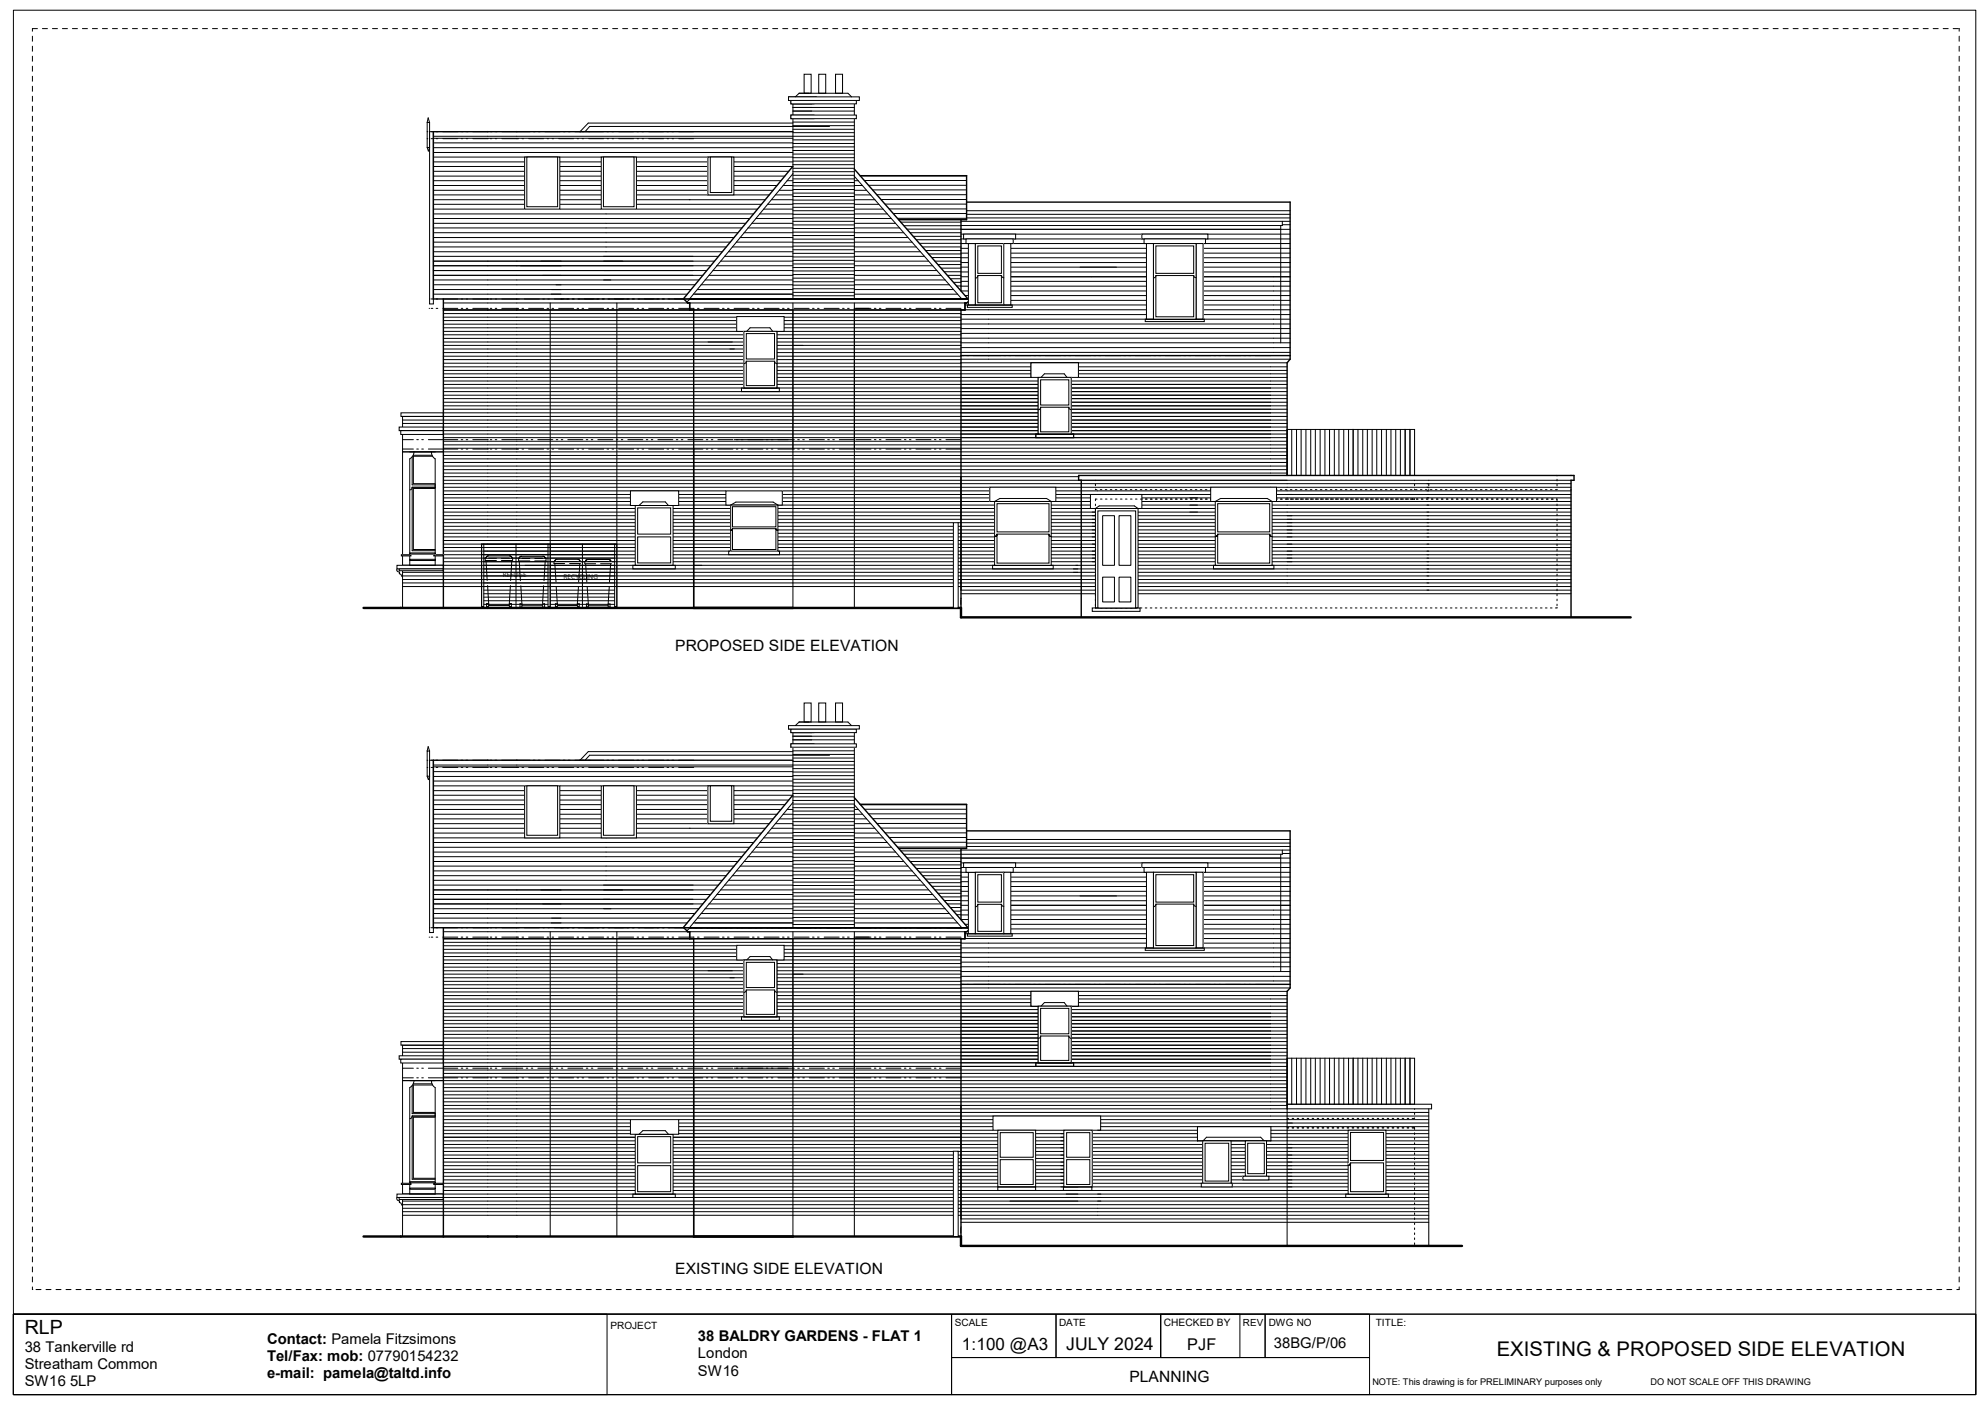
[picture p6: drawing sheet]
<svg xmlns="http://www.w3.org/2000/svg" width="420mm" height="297mm" viewBox="0 0 420 297" stroke-linecap="round" stroke-linejoin="round" font-family="sans-serif">
<defs><g id="words">
<text font-size="4.3" x="316.7" y="286.9">EXISTING &amp; PROPOSED SIDE ELEVATION</text>
<text font-size="4.1" x="5.2" y="282.2">RLP</text>
<text font-size="3.7" x="225.6" y="285.6">JULY 2024</text>
<text font-size="3.6" x="203.5" y="285.6">1:100 @A3</text>
<text font-size="3.4" x="251.2" y="285.5">PJF</text>
<g font-size="3.3">
<text x="142.8" y="137.7">PROPOSED SIDE ELEVATION</text>
<text x="142.8" y="269.4">EXISTING SIDE ELEVATION</text>
<text x="239" y="292.4">PLANNING</text>
</g>
<g font-size="3.1">
<text x="5.2" y="286">38 Tankerville rd</text>
<text x="56.5" y="284.2">Contact: Pamela Fitzsimons</text>
<text x="56.5" y="287.9">Tel/Fax: mob: 07790154232</text>
<text x="147.7" y="283.8">38 BALDRY GARDENS - FLAT 1</text>
<text x="147.7" y="287.4">London</text>
<text x="269.5" y="285.2">38BG/P/06</text>
<text x="5.2" y="289.6">Streatham Common</text>
<text x="5.2" y="293.2">SW16</text>
<text x="14.8" y="293.2">5LP</text>
<text x="56.5" y="291.6">e-mail: pamela@taltd.info</text>
<text x="147.7" y="291">SW16</text>
</g>
<text font-size="2.2" x="246.2" y="280.5">CHECKED BY</text>
<g font-size="2.1">
<text x="129.2" y="281.1">PROJECT</text>
<text x="202" y="280.5">SCALE</text>
<text x="224.1" y="280.5">DATE</text>
<text x="263" y="280.4">REV</text>
<text x="268.4" y="280.5">DWG NO</text>
<text x="291.1" y="280.5">TITLE:</text>
</g>
<g font-size="1.9">
<text x="290.4" y="292.9">NOTE: This drawing is for PRELIMINARY purposes only</text>
<text x="349.2" y="292.9">DO NOT SCALE OFF THIS DRAWING</text>
</g>
<g font-size="1.4">
<text x="106.4" y="122.1">REFUGE</text>
<text x="119.3" y="122.4">RECYCLING</text>
</g>
</g></defs>
<g fill="none" stroke="#000" stroke-width=".21">
<path d="M2.8 2.2h415.2v292.8h-415.2zM6.9 7.7v1M6.9 9.8v1M6.9 11.9v1.1M6.9 14v1.1M6.9 16.1v1.1M6.9 18.2v1.1M7.9 6.1h-1v.5M9 6.1h1M11.1 6.1h1M13.2 6.1h1.1M15.3 6.1h1.1"/>
<path d="M17.4 6.1h1.1M19.6 6.1h1M21.7 6.1h1M23.8 6.1h1M25.9 6.1h1.1M28 6.1h1.1M30.1 6.1h1.1M32.3 6.1h1M34.4 6.1h1M36.5 6.1h1M38.6 6.1h1.1M40.7 6.1h1.1"/>
<path d="M42.8 6.1h1.1M45 6.1h1M47.1 6.1h1M49.2 6.1h1M51.3 6.1h1.1M53.4 6.1h1.1M55.5 6.1h1.1M57.7 6.1h1M59.8 6.1h1M61.9 6.1h1M64 6.1h1.1M66.1 6.1h1.1"/>
<path d="M68.2 6.1h1.1M70.4 6.1h1M72.5 6.1h1M74.6 6.1h1M76.7 6.1h1.1M78.8 6.1h1.1M80.9 6.1h1.1M83.1 6.1h1M85.2 6.1h1M87.3 6.1h1M89.4 6.1h1.1M91.5 6.1h1.1"/>
<path d="M93.6 6.1h1.1M95.8 6.1h1M97.9 6.1h1M100 6.1h1M102.1 6.1h1.1M104.2 6.1h1.1M106.3 6.1h1.1M108.5 6.1h1M110.6 6.1h1M112.7 6.1h1M114.8 6.1h1.1M116.9 6.1h1.1"/>
<path d="M119 6.1h1.1M121.2 6.1h1M123.3 6.1h1M125.4 6.1h1M127.5 6.1h1.1M129.6 6.1h1.1M131.7 6.1h1.1M133.9 6.1h1M136 6.1h1M138.1 6.1h1M140.2 6.1h1.1M142.3 6.1h1.1"/>
<path d="M144.4 6.1h1.1M146.6 6.1h1M148.7 6.1h1M150.8 6.1h1M152.9 6.1h1.1M155 6.1h1.1M157.1 6.1h1.1M159.3 6.1h1M161.4 6.1h1M163.5 6.1h1M165.6 6.1h1.1M167.7 6.1h1.1"/>
<path d="M169.8 6.1h1.1M172 6.1h1M174.1 6.1h1M176.2 6.1h1M178.3 6.1h1.1M180.4 6.1h1.1M182.5 6.1h1.1M184.7 6.1h1M186.8 6.1h1M188.9 6.1h1M191 6.1h1.1M193.1 6.1h1.1"/>
<path d="M195.2 6.1h1.1M197.4 6.1h1M199.5 6.1h1M201.6 6.1h1M203.7 6.1h1.1M205.8 6.1h1.1M207.9 6.1h1.1M210.1 6.1h1M212.2 6.1h1M214.3 6.1h1M216.4 6.1h1.1M218.5 6.1h1.1"/>
<path d="M220.6 6.1h1.1M222.8 6.1h1M224.9 6.1h1M227 6.1h1M229.1 6.1h1.1M231.2 6.1h1.1M233.3 6.1h1.1M235.5 6.1h1M237.6 6.1h1M239.7 6.1h1M241.8 6.1h1.1M243.9 6.1h1.1"/>
<path d="M246 6.1h1.1M248.2 6.1h1M250.3 6.1h1M252.4 6.1h1M254.5 6.1h1.1M256.6 6.1h1.1M258.7 6.1h1.1M260.9 6.1h1M263 6.1h1M265.1 6.1h1M267.2 6.1h1.1M269.3 6.1h1.1"/>
<path d="M271.4 6.1h1.1M273.6 6.1h1M275.7 6.1h1M277.8 6.1h1M279.9 6.1h1.1M282 6.1h1.1M284.1 6.1h1.1M286.3 6.1h1M288.4 6.1h1M290.5 6.1h1M292.6 6.1h1.1M294.7 6.1h1.1"/>
<path d="M296.8 6.1h1.1M299 6.1h1M301.1 6.1h1M303.2 6.1h1M305.3 6.1h1.1M307.4 6.1h1.1M309.5 6.1h1.1M311.7 6.1h1M313.8 6.1h1M315.9 6.1h1M318 6.1h1.1M320.1 6.1h1.1"/>
<path d="M322.2 6.1h1.1M324.4 6.1h1M326.5 6.1h1M328.6 6.1h1M330.7 6.1h1.1M332.8 6.1h1.1M334.9 6.1h1.1M337.1 6.1h1M339.2 6.1h1M341.3 6.1h1M343.4 6.1h1.1M345.5 6.1h1.1"/>
<path d="M347.6 6.1h1.1M349.8 6.1h1M351.9 6.1h1M354 6.1h1M356.1 6.1h1.1M358.2 6.1h1.1M360.3 6.1h1.1M362.5 6.1h1M364.6 6.1h1M366.7 6.1h1M368.8 6.1h1.1M370.9 6.1h1.1"/>
<path d="M373 6.1h1.1M375.2 6.1h1M377.3 6.1h1M379.4 6.1h1M381.5 6.1h1.1M383.6 6.1h1.1M385.7 6.1h1.1M387.9 6.1h1M390 6.1h1M392.1 6.1h1M394.2 6.1h1.1M396.3 6.1h1.1"/>
<path d="M398.4 6.1h1.1M400.6 6.1h1M402.7 6.1h1M404.8 6.1h1M406.9 6.1h1.1M409 6.1h1.1M411.1 6.1h1.1M413.3 6.1h1M414.4 6.1l.1 .5M414.5 7.7v1M414.5 9.8v1M414.5 11.9v1.1"/>
<path d="M414.5 14v1.1M414.5 16.1v1.1M414.5 18.2v1.1M6.9 20.4v1M6.9 22.5v1M6.9 24.6v1.1M6.9 26.7v1.1M6.9 28.8v1.1M6.9 30.9v1.1M6.9 33.1v1M6.9 35.2v1M6.9 37.3v1.1"/>
<path d="M6.9 39.4v1.1M414.5 20.4v1M414.5 22.5v1M414.5 24.6v1.1M414.5 26.7v1.1M414.5 28.8v1.1M414.5 30.9v1.1M414.5 33.1v1M414.5 35.2v1M414.5 37.3v1.1M414.5 39.4v1.1M6.9 41.5v1.1"/>
<path d="M6.9 43.6v1.1M6.9 45.8v1M6.9 47.9v1M6.9 50v1.1M6.9 52.1v1.1M6.9 54.2v1.1M6.9 56.3v1.1M6.9 58.5v1M414.5 41.5v1.1M414.5 43.6v1.1M414.5 45.8v1M414.5 47.9v1"/>
<path d="M414.5 50v1.1M414.5 52.1v1.1M414.5 54.2v1.1M414.5 56.3v1.1M414.5 58.5v1M6.9 60.6v1M6.9 62.7v1.1M6.9 64.8v1.1M6.9 66.9v1.1M6.9 69v1.1M6.9 71.2v1M6.9 73.3v1"/>
<path d="M6.9 75.4v1.1M6.9 77.5v1.1M6.9 79.6v1.1M414.5 60.6v1M414.5 62.7v1.1M414.5 64.8v1.1M414.5 66.9v1.1M414.5 69v1.1M414.5 71.2v1M414.5 73.3v1M414.5 75.4v1.1M414.5 77.5v1.1"/>
<path d="M414.5 79.6v1.1M6.9 81.7v1.1M6.9 83.9v1M6.9 86v1M6.9 88.1v1.1M6.9 90.2v1.1M6.9 92.3v1.1M6.9 94.4v1.1M6.9 96.6v1M6.9 98.7v1M414.5 81.7v1.1M414.5 83.9v1"/>
<path d="M414.5 86v1M414.5 88.1v1.1M414.5 90.2v1.1M414.5 92.3v1.1M414.5 94.4v1.1M414.5 96.6v1M414.5 98.7v1M6.9 100.8v1.1M6.9 102.9v1.1M6.9 105v1.1M6.9 107.1v1.1M6.9 109.3v1"/>
<path d="M6.9 111.4v1M6.9 113.5v1.1M6.9 115.6v1.1M6.9 117.7v1.1M6.9 119.8v1.1M414.5 100.8v1.1M414.5 102.9v1.1M414.5 105v1.1M414.5 107.1v1.1M414.5 109.3v1M414.5 111.4v1M414.5 113.5v1.1"/>
<path d="M414.5 115.6v1.1M414.5 117.7v1.1M414.5 119.8v1.1M6.9 122v1M6.9 124.1v1M6.9 126.2v1.1M6.9 128.3v1.1M6.9 130.4v1.1M6.9 132.5v1.1M6.9 134.7v1M6.9 136.8v1M6.9 138.9v1.1"/>
<path d="M414.5 122v1M414.5 124.1v1M414.5 126.2v1.1M414.5 128.3v1.1M414.5 130.4v1.1M414.5 132.5v1.1M414.5 134.7v1M414.5 136.8v1M414.5 138.9v1.1M6.9 141v1.1M6.9 143.1v1.1M6.9 145.2v1.1"/>
<path d="M6.9 147.4v1M6.9 149.5v1M6.9 151.6v1.1M6.9 153.7v1.1M6.9 155.8v1.1M6.9 157.9v1.1M414.5 141v1.1M414.5 143.1v1.1M414.5 145.2v1.1M414.5 147.4v1M414.5 149.5v1M414.5 151.6v1.1"/>
<path d="M414.5 153.7v1.1M414.5 155.8v1.1M414.5 157.9v1.1M6.9 160.1v1M6.9 162.2v1M6.9 164.3v1.1M6.9 166.4v1.1M6.9 168.5v1.1M6.9 170.6v1.1M6.9 172.8v1M6.9 174.9v1M6.9 177v1.1"/>
<path d="M6.9 179.1v1.1M414.5 160.1v1M414.5 162.2v1M414.5 164.3v1.1M414.5 166.4v1.1M414.5 168.5v1.1M414.5 170.6v1.1M414.5 172.8v1M414.5 174.9v1M414.5 177v1.1M414.5 179.1v1.1M6.9 181.2v1.1"/>
<path d="M6.9 183.3v1.1M6.9 185.5v1M6.9 187.6v1M6.9 189.7v1.1M6.9 191.8v1.1M6.9 193.9v1.1M6.9 196v1.1M6.9 198.2v1M414.5 181.2v1.1M414.5 183.3v1.1M414.5 185.5v1M414.5 187.6v1"/>
<path d="M414.5 189.7v1.1M414.5 191.8v1.1M414.5 193.9v1.1M414.5 196v1.1M414.5 198.2v1M6.9 200.3v1M6.9 202.4v1.1M6.9 204.5v1.1M6.9 206.6v1.1M6.9 208.7v1.1M6.9 210.9v1M6.9 213v1"/>
<path d="M6.9 215.1v1.1M6.9 217.2v1.1M6.9 219.3v1.1M414.5 200.3v1M414.5 202.4v1.1M414.5 204.5v1.1M414.5 206.6v1.1M414.5 208.7v1.1M414.5 210.9v1M414.5 213v1M414.5 215.1v1.1M414.5 217.2v1.1"/>
<path d="M414.5 219.3v1.1M6.9 221.4v1.1M6.9 223.6v1M6.9 225.7v1M6.9 227.8v1.1M6.9 229.9v1.1M6.9 232v1.1M6.9 234.1v1.1M6.9 236.3v1M6.9 238.4v1M414.5 221.4v1.1M414.5 223.6v1"/>
<path d="M414.5 225.7v1M414.5 227.8v1.1M414.5 229.9v1.1M414.5 232v1.1M414.5 234.1v1.1M414.5 236.3v1M414.5 238.4v1M6.9 240.5v1.1M6.9 242.6v1.1M6.9 244.7v1.1M6.9 246.8v1.1M6.9 249v1"/>
<path d="M6.9 251.1v1M6.9 253.2v1.1M6.9 255.3v1.1M6.9 257.4v1.1M6.9 259.5v1.1M414.5 240.5v1.1M414.5 242.6v1.1M414.5 244.7v1.1M414.5 246.8v1.1M414.5 249v1M414.5 251.1v1M414.5 253.2v1.1"/>
<path d="M414.5 255.3v1.1M414.5 257.4v1.1M414.5 259.5v1.1M2.8 278h415.2v17h-415.2zM2.8 278h198.5v17h-198.5zM2.8 278h125.6v17h-125.6zM6.9 272.2v.6M6.9 261.7v1M6.9 263.8v1M6.9 265.9v1.1M6.9 268v1.1M6.9 270.1v1.1"/>
<path d="M7.6 272.8h1.1M9.7 272.8h1.1M11.9 272.8h1M14 272.8h1M16.1 272.8h1M18.2 272.8h1.1M20.3 272.8h1.1M22.4 272.8h1.1M24.6 272.8h1M26.7 272.8h1M28.8 272.8h1M30.9 272.8h1.1"/>
<path d="M33 272.8h1.1M35.1 272.8h1.1M37.3 272.8h1M39.4 272.8h1M41.5 272.8h1M43.6 272.8h1.1M45.7 272.8h1.1M47.8 272.8h1.1M50 272.8h1M52.1 272.8h1M54.2 272.8h1M56.3 272.8h1.1"/>
<path d="M58.4 272.8h1.1M60.5 272.8h1.1M62.7 272.8h1M64.8 272.8h1M66.9 272.8h1M69 272.8h1.1M71.1 272.8h1.1M73.2 272.8h1.1M75.4 272.8h1M77.5 272.8h1M79.6 272.8h1M81.7 272.8h1.1"/>
<path d="M83.8 272.8h1.1M85.9 272.8h1.1M88.1 272.8h1M90.2 272.8h1M92.3 272.8h1M94.4 272.8h1.1M96.5 272.8h1.1M98.6 272.8h1.1M100.8 272.8h1M102.9 272.8h1M105 272.8h1M107.1 272.8h1.1"/>
<path d="M109.2 272.8h1.1M111.3 272.8h1.1M113.5 272.8h1M115.6 272.8h1M117.7 272.8h1M119.8 272.8h1.1M121.9 272.8h1.1M124 272.8h1.1M126.2 272.8h1M128.3 272.8h1M130.4 272.8h1M132.5 272.8h1.1"/>
<path d="M134.6 272.8h1.1M136.7 272.8h1.1M138.9 272.8h1M141 272.8h1M143.1 272.8h1M145.2 272.8h1.1M147.3 272.8h1.1M149.4 272.8h1.1M151.6 272.8h1M153.7 272.8h1M155.8 272.8h1M157.9 272.8h1.1"/>
<path d="M160 272.8h1.1M162.1 272.8h1.1M164.3 272.8h1M166.4 272.8h1M168.5 272.8h1M170.6 272.8h1.1M172.7 272.8h1.1M174.8 272.8h1.1M177 272.8h1M179.1 272.8h1M181.2 272.8h1M183.3 272.8h1.1"/>
<path d="M185.4 272.8h1.1M187.5 272.8h1.1M189.7 272.8h1M191.8 272.8h1M193.9 272.8h1M196 272.8h1.1M198.1 272.8h1.1M200.2 272.8h1.1M201.3 278h22.1v9.2h-22.1zM202.4 272.8h1M204.5 272.8h1M206.6 272.8h1"/>
<path d="M208.7 272.8h1.1M210.8 272.8h1.1M212.9 272.8h1.1M215.1 272.8h1M217.2 272.8h1M219.3 272.8h1M221.4 272.8h1.1M223.4 278h22.2v9.2h-22.2zM223.5 272.8h1.1M225.6 272.8h1.1M227.8 272.8h1M229.9 272.8h1"/>
<path d="M232 272.8h1M234.1 272.8h1.1M236.2 272.8h1.1M238.3 272.8h1.1M240.5 272.8h1M242.6 272.8h1M244.7 272.8h1M245.6 278h22.1v9.2h-22.1zM245.6 278h16.7v9.2h-16.7zM246.8 272.8h1.1M248.9 272.8h1.1M251 272.8h1.1"/>
<path d="M253.2 272.8h1M255.3 272.8h1M257.4 272.8h1M259.5 272.8h1.1M261.6 272.8h1.1M263.7 272.8h1.1M265.9 272.8h1M267.7 278h22.1v9.2h-22.1zM268 272.8h1M270.1 272.8h1M272.2 272.8h1.1M274.3 272.8h1.1"/>
<path d="M276.4 272.8h1.1M278.6 272.8h1M280.7 272.8h1M282.8 272.8h1M284.9 272.8h1.1M287 272.8h1.1M289.1 272.8h1.1M291.3 272.8h1M293.4 272.8h1M295.5 272.8h1M297.6 272.8h1.1M299.7 272.8h1.1"/>
<path d="M301.8 272.8h1.1M304 272.8h1M306.1 272.8h1M308.2 272.8h1M310.3 272.8h1.1M312.4 272.8h1.1M314.5 272.8h1.1M316.7 272.8h1M318.8 272.8h1M320.9 272.8h1M323 272.8h1.1M325.1 272.8h1.1"/>
<path d="M327.2 272.8h1.1M329.4 272.8h1M331.5 272.8h1M333.6 272.8h1M335.7 272.8h1.1M337.8 272.8h1.1M339.9 272.8h1.1M342.1 272.8h1M344.2 272.8h1M346.3 272.8h1M348.4 272.8h1.1M350.5 272.8h1.1"/>
<path d="M352.6 272.8h1.1M354.8 272.8h1M356.9 272.8h1M359 272.8h1M361.1 272.8h1.1M363.2 272.8h1.1M365.3 272.8h1.1M367.5 272.8h1M369.6 272.8h1M371.7 272.8h1M373.8 272.8h1.1M375.9 272.8h1.1"/>
<path d="M378 272.8h1.1M380.2 272.8h1M382.3 272.8h1M384.4 272.8h1M386.5 272.8h1.1M388.6 272.8h1.1M390.7 272.8h1.1M392.9 272.8h1M395 272.8h1M397.1 272.8h1M399.2 272.8h1.1M401.3 272.8h1.1"/>
<path d="M403.4 272.8h1.1M405.6 272.8h1M407.7 272.8h1M409.8 272.8h1M411.9 272.8h1.1M414.5 261.7v1M414.5 263.8v1M414.5 265.9v1.1M414.5 268v1.1M414.5 270.1v1.1M414.5 272.2v.6h-.5M201.3 287.2h88.5v7.8h-88.5z"/>
</g>
<path d="M272.3 223.9h27v9.7h-27z" fill="#fff"/>
<path d="M272.3 223.9h27v9.7h-27z" fill="none" stroke="#000" stroke-width=".21"/>
<path d="M142.8 266.4h44.1v3.9h-44.1z" fill-rule="evenodd" fill="#fff"/>
<g fill="none" stroke="#000" stroke-width=".21">
<path d="M167.8 154.3v42M180.8 155v41.3M90.9 160.8h.8v36.5h-.8zM93.8 198.6h74v29.4M93.8 199.3h109.5M109.3 196.3h.1M109.6 196.3h.3M111 196.3h3.1M114.9 196.3h.3M115.9 196.3h.3M116.4 197.1v64.5M117.3 196.3h3.2"/>
<path d="M121.2 196.3h.3M122.3 196.3h.3M123.7 196.3h3.1M127.6 196.3h.3M128.6 196.3h.3M130 196.3h3.2M130.5 197.1v64.5M133.9 196.3h.3M135 196.3h.3M136.4 196.3h3.1M140.3 196.3h.3M141.3 196.3h.3"/>
<path d="M142.7 196.3h3.6M147.1 196.3h.3M148.1 196.3h.4M149.5 196.3h3.2M153.4 196.3h.4M154.5 196.3h.3M155.9 196.3h3.1M159.8 196.3h.3M160.8 196.3h.4M162.2 196.3h3.2M166.1 196.3h.4M167.2 196.3h.3"/>
<path d="M168.6 196.3h3.1M172.5 196.3h.3M173.5 196.3h.4M174.9 196.3h3.2M178.8 196.3h.4M179.9 196.3h.3M181.3 196.3h3.1M185.2 196.3h.3M186.2 196.3h.4M187.6 196.3h3.2M191.5 196.3h.4M192.6 196.3h.3"/>
<path d="M194 196.3h3.1M197.9 196.3h.3M198.9 196.3h.4M200.3 196.3h4.5M203.3 198.6h-22.5v63M93.8 219.6h175M93.8 218.8h175M93.8 218.1h175M93.8 217.3h175M93.8 216.6h175M93.8 215.9h175M93.8 215.1h175"/>
<path d="M93.8 214.3h175M93.8 213.6h175M93.8 212.9h175M93.8 212.1h175M93.8 211.3h175M93.8 210.6h175M93.8 209.8h109.5M93.8 209.1h109.5M93.8 208.3h109.5M93.8 207.6h109.5M93.8 206.8h109.5M93.8 206.1h109.5"/>
<path d="M93.8 205.4h109.5M93.8 204.6h109.5M93.8 203.8h109.5M93.8 203.1h109.5M93.8 202.4h109.5M93.8 201.6h109.5M93.8 200.8h109.5M93.8 200.1h109.5M85.2 221.1v40.5M85.2 222.6h183.6M85.2 221.8h183.6M93.8 239.8h137.3"/>
<path d="M93.8 239.1h121M93.8 238.3h121M93.8 237.6h138.4M93.8 236.9h178.5M93.8 236.1h175M93.8 235.3h178.5M93.8 234.6h175M93.8 233.8h175M93.8 233.1h175M93.8 232.3h175M93.8 231.6h175M93.8 230.8h175"/>
<path d="M93.8 230.1h175M93.8 229.3h175M93.8 228.6h175M93.8 227.8h175M93.8 227.1h175M93.8 226.4h175M93.8 225.6h175M93.8 224.8h175M93.8 224.1h175M93.8 223.4h175M93.8 221.1h175M93.8 220.3h175"/>
<path d="M224.5 239.1h6.6M224.5 238.3h6.6M85.2 257.1h217.1M85.2 256.3h147M85.2 255.6h147M85.2 254.8h147M85.2 254.1h147.7M85.2 253.3h147.7M85.2 252.6h147.7M93.8 251.8h137.3M93.8 251.1h137.3M93.8 250.3h137.3"/>
<path d="M93.8 249.6h137.3M93.8 248.8h137.3M93.8 248.1h137.3M93.8 247.4h137.3M93.8 246.6h137.3M93.8 245.8h137.3M93.8 245.1h137.3M93.8 244.3h137.3M93.8 243.6h137.3M93.8 242.8h137.3M93.8 242.1h137.3M93.8 241.3h137.3"/>
<path d="M93.8 240.6h137.3"/>
</g>
<path d="M76.9 261.6h126.4" fill="none" stroke="#000" stroke-width=".51"/>
<path d="M203.3 179.5v15M93.8 196.3v2.3M146.8 198.6v63M203.3 198.5v63.1M272.3 209.7v24.9" fill="none" stroke="#000" stroke-width=".3"/>
<path d="M210.1 236.1h22.8v3h-22.8z" fill="#fff"/>
<g fill="none" stroke="#000" stroke-width=".21">
<path d="M90.4 158.9h.5v5.3h-.5zM90.4 158.9l.2-1 .3 1M167.8 159h-43.3l-1.8 1.8M175.5 159.8h-50.7l-1 1M90.4 164.2l.2 .7 .3-.7M91.7 161.8h76.1M91.7 174.2h71.1M91.7 175.2h70.2M91.7 176.2h69.4M128.2 178.2h31.2M128.2 177.2h32.1M128.2 179.2h30.4"/>
<path d="M167.8 179.8h13M167.8 179.1h13M167.8 178.4h13M167.8 177.6h13M167.8 176.8h13M167.8 176.1h13M167.8 175.3h13M167.8 174.6h13M167.8 173.8h13M167.8 173.1h13M167.8 172.3h13M182.9 171.2h21.6"/>
<path d="M183.8 172.2h20.7M184.7 173.2h19.8M185.5 174.2h19M186.4 175.2h18.1M187.3 176.2h17.2M188.1 177.2h16.4M189 178.2h15.5M189.9 179.2h14.6M203.3 179.8h69.7M91.7 195.2h53.7M91.7 188.3h27M91.7 189.2h58.7"/>
<path d="M91.7 190.2h57.8M91.7 191.2h57M91.7 192.2h56.2M91.7 193.3h55.3M91.7 194.2h54.5M93.8 198.6h52.1M93.8 197.1h110.5M127.7 187.2h24.3M127.7 188.3h23.5M128.2 180.3h29.6M128.2 181.2h28.8M128.2 182.2h27.9"/>
<path d="M128.2 183.2h27.1M128.2 184.2h26.3M128.2 185.3h25.5M128.2 186.2h24.6M146 196.3l-.7 .6M146.7 195.2h21.1M167.8 195.6h13M167.8 197.1v64.5M167.8 194.8h13M167.8 194.1h13M167.8 193.3h13M167.8 192.6h13"/>
<path d="M167.8 191.9h13M167.8 191.1h13M167.8 190.3h13M167.8 189.6h13M167.8 188.8h13M167.8 188.1h13M167.8 187.3h13M167.8 186.6h13M167.8 185.8h13M167.8 185.1h13M167.8 184.3h13M167.8 183.6h13"/>
<path d="M167.8 182.8h13M167.8 182.1h13M167.8 181.4h13M167.8 180.6h13M180.8 197.1v30.9M180.8 195.2h21.8M190.6 180h12.7M191.3 180.7h12M203.3 191.5h69.7M203.3 192.5h66.2M203.3 193.5h66.2M203.3 194.5h66.2"/>
<path d="M203.3 199.5h66.2M204.2 195.5h65.3M204.2 197.5h65.3M205 196.5h64.5M269.5 198.5l-122.7 .1M203.3 209h69.7M203.3 209.7h69M203.3 200.5h66.2M203.3 201.5h66.2M203.3 202.5h66.2M203.3 203.5h66.2M203.3 204.5h66.2"/>
<path d="M203.3 205.5h66.2M203.3 206.5h66.2M203.3 207.5h66.2M85.2 221.1h8.6M85.2 228.6h8.6M155.4 226h11.4M210.1 236.1h22.8v3h-22.8zM85.2 252.6h8.6M93.8 240.6h109.5"/>
</g>
<path d="M167.7 168.2l-23.1 28M167.8 160.8h-76.1v35.5h53l.8 .8h.4v1.5h.9M180.8 168.7l24 27.6M182 170.2h22.5v9.3h-14.3M204.5 175.8h68.5v33.2l-.7 .7M144.7 196.3h60.6M205.4 196.3l-.8 .8h-.4v1.5h-.9M203.3 208.2h69.7M146.8 228v33.6" fill="none" stroke="#000" stroke-width=".3"/>
<path d="M84 252.6h9.8v.7h-9.8z" fill="#fff"/>
<path d="M84 252.6h9.8v.7h-9.8z" fill="none" stroke="#000" stroke-width=".21"/>
<path d="M84.5 253.3h9.3v.4h-9.3z" fill="#fff"/>
<path d="M84 253.3l-.1 .2a.46 .46 0 0 0 .6 .5v.4l.3 .1 .4 .6M84.5 253.3h9.3v.4h-9.3z" fill="none" stroke="#000" stroke-width=".21"/>
<path d="M84.5 223.4h9.3v.7h-9.3z" fill="#fff"/>
<path d="M84.5 223.4h9.3v.7h-9.3z" fill="none" stroke="#000" stroke-width=".21"/>
<path d="M84.8 224.1h9v.8h-9z" fill="#fff"/>
<path d="M84.8 224.1h9v.8h-9zM84.8 220.3h9v.8h-9zM86.7 228.6h5.4M91.3 228.6a1.74 1.74 0 0 0 .8 1.5v22.5h-5.4v-22.5a1.82 1.82 0 0 0 .9-1.5" fill="none" stroke="#000" stroke-width=".21"/>
<path d="M93.8 198.6v63" fill="none" stroke="#000" stroke-width=".3"/>
<path d="M91.8 250.3h2v.3h-2z" fill="#fff"/>
<path d="M91.8 250.3h2v.3h-2z" fill="none" stroke="#000" stroke-width=".21"/>
<path d="M84.9 250.3h2.1v.3h-2.1z" fill="#fff"/>
<path d="M84.9 250.3h2.1v.3h-2.1z" fill="none" stroke="#000" stroke-width=".21"/>
<path d="M86.7 251.3h5.4v.3h-5.4z" fill="#fff"/>
<path d="M86.7 251.3h5.4v.3h-5.4z" fill="none" stroke="#000" stroke-width=".21"/>
<path d="M86.7 250h5.4v.2h-5.4z" fill="#fff"/>
<g fill="none" stroke="#000" stroke-width=".21">
<path d="M90.4 162.3h.1M90.4 160.8h.1M91.2 162.3h.4M91.2 160.8h.4M92.3 162.3h.3M92.3 160.8h.3M93.7 162.3h3.2M93.7 160.8h3.2M97.6 162.3h.3M97.6 160.8h.3M98.6 162.3h.4M98.6 160.8h.4"/>
<path d="M100 162.3h3.3M100 160.8h3.3M103.7 162.3h.4M103.7 160.8h.4M104.8 162.3h.3M104.8 160.8h.3M106.2 162.3h3.5M106.2 160.8h5.9M110.4 162.3h.4M111.8 162.3h3.2M112.9 160.8h.3M113.9 160.8h.4"/>
<path d="M115.3 160.8h3.2M115.7 162.3h.4M116.8 162.3h.3M118.2 162.3h3.2M119.2 160.8h.3M120.3 160.8h.3M121.7 160.8h6M122.1 162.3h.3M123.1 162.3h.4M124.5 162.3h3.2M128.4 162.3h.4M128.4 160.8h.4"/>
<path d="M129.5 162.3h.3M129.5 160.8h.3M130.9 162.3h3.2M130.9 160.8h3.2M134.8 162.3h.3M134.8 160.8h.3M135.8 162.3h.4M135.8 160.8h.4M137.2 162.3h3.2M137.2 160.8h3.2M141.1 162.3h.4M141.1 160.8h.4"/>
<path d="M142.2 162.3h.3M142.2 160.8h.3M143.6 162.3h3.2M143.6 160.8h3.2M90.8 198.2h.1M90.9 196.3h.1M91.2 198.2h.4M91.2 196.3h.4M92.3 198.2h.3M92.3 196.3h.3M93.7 198.2h3.2M93.7 196.3h3.2"/>
<path d="M97.6 198.2h.3M97.6 196.3h.3M98.6 198.2h.4M98.6 196.3h.4M100 198.2h3.3M100 196.3h3.3M103.7 198.2h.4M103.7 196.3h.4M104.8 198.2h.3M104.8 196.3h.3M106.2 198.2h3.5M106.2 196.3h3.1"/>
<path d="M110.4 198.2h.4M111.8 198.2h3.2M115.7 198.2h.4M116.8 198.2h.3M118.2 198.2h3.2M118.7 196.3h.6M120 196.3h.3M121 196.3h.4M122.1 198.2h.3M122.4 196.3h3.2M123.1 198.2h.4M124.5 198.2h3.2"/>
<path d="M126.3 196.3h.4M127.4 196.3h.3M128.4 198.2h.4M128.8 196.3h3.2M129.5 198.2h.3M130.9 198.2h3.2M132.7 196.3h.3M133.7 196.3h.4M134.8 198.2h.3M135.1 196.3h3.2M135.8 198.2h.4M137.2 198.2h3.2"/>
<path d="M139 196.3h.4M140.1 196.3h.3M141.1 198.2h.4M141.5 196.3h3.2M142.2 198.2h.3M143.6 198.2h3.3M146.8 196.3h1.9M147.6 198.2h.3M149 198.2h3.1M149.4 196.3h.4M150.5 196.3h.3M151.9 196.3h3.2"/>
<path d="M152.9 198.2h.3M153.9 198.2h.4M155.3 198.2h3.2M155.8 196.3h.3M156.8 196.3h.4M158.2 196.3h3.2M159.2 198.2h.4M160.3 198.2h.3M161.7 198.2h3.1M162.1 196.3h.4M163.2 196.3h.3M164.6 196.3h3.3"/>
<path d="M165.6 198.2h.3M166.6 198.2h.4M168 198.2h3.2M168.4 196.3h3.2M171.9 198.2h.4M172.3 196.3h.3M173 198.2h.3M173.4 196.3h.3M174.4 198.2h3.1M174.8 196.3h3.1M178.3 198.2h.3M178.6 196.3h.4"/>
<path d="M179.3 198.2h.4M179.7 196.3h.3M180.7 198.2h3.6M181.1 196.3h3.2M185 198.2h.3M185 196.3h.3M186.1 198.2h.3M186.1 196.3h.3M187.5 198.2h3.1M187.5 196.3h3.1M191.3 198.2h.4M191.3 196.3h.4"/>
<path d="M192.4 198.2h.3M192.4 196.3h.3M193.8 198.2h3.2M193.8 196.3h3.2M197.7 198.2h.3M197.7 196.3h.3M198.8 198.2h.3M198.8 196.3h.3M200.2 198.2h3.1M200.2 196.3h3.1M269.5 199.5h3.5M269.5 198.5h3.5"/>
<path d="M269.5 197.5h3.5M269.5 196.5h3.5M269.5 195.5h3.5M269.5 194.5h3.5M269.5 193.5h3.5M269.5 192.5h3.5M269.5 191.5h3.5M203.3 208.2h.1M203.5 208.2h.4M204.6 208.2h.3M206 208.2h5.7M212.4 208.2h.3"/>
<path d="M213.4 208.2h.4M214.8 208.2h3.2M218.7 208.2h.4M219.8 208.2h.3M221.2 208.2h3.2M225.1 208.2h.3M226.1 208.2h.4M227.5 208.2h3.2M231.4 208.2h.4M232.5 208.2h.3M233.9 208.2h3.2M237.8 208.2h.3"/>
<path d="M238.8 208.2h.4M240.2 208.2h3.2M244.1 208.2h.4M245.2 208.2h.3M246.6 208.2h3.2M250.5 208.2h.3M251.5 208.2h.4M252.9 208.2h3.2M256.8 208.2h.4M257.9 208.2h.3M259.3 208.2h3.2M263.2 208.2h.3"/>
<path d="M264.2 208.2h.4M265.6 208.2h3.2M268.8 210.6h3.5M268.8 211.3h3.5M268.8 212.1h3.5M268.8 212.9h3.5M268.8 213.6h3.5M268.8 214.3h3.5M268.8 215.1h3.5M268.8 215.9h3.5M268.8 216.6h3.5M268.8 217.3h3.5"/>
<path d="M268.8 218.1h3.5M268.8 218.8h3.5M268.8 219.6h3.5M269.5 207.5h3.5M269.5 206.5h3.5M269.5 205.5h3.5M269.5 204.5h3.5M269.5 203.5h3.5M269.5 202.5h3.5M269.5 201.5h3.5M269.5 200.5h3.5M85.2 228h2.3"/>
<path d="M85.2 226h2.3M87.2 236.1v13.4h4.9M87.2 229.7v5.9h4.9v.5h-4.9M87.2 236.1a.51 .51 0 0 1-.5 .5M87.4 229.3h4M88.2 228h.3M88.2 226h.3M89.2 228h.4M89.2 226h.4M90.6 228h6.3M90.6 226h6.3M91.5 229.5h-4v5.8h4.6"/>
<path d="M92.1 236.3h-4.6v13h4.6M97.6 228h.3M97.6 226h.3M98.6 228h.4M98.6 226h.4M100 228h3.3M100 226h3.3M103.7 228h.4M103.7 226h.4M104.8 228h.3M104.8 226h.3M106.2 228h3.5"/>
<path d="M106.2 226h4.4M110.4 228h.4M111.3 226h.4M111.8 228h3.2M112.4 226h.3M113.8 226h3.2M115.7 228h.4M116.8 228h.3M117.7 226h.3M118.2 228h3.2M118.7 226h.4M120.1 226h3.2"/>
<path d="M122.1 228h.3M123.1 228h.4M124 226h.4M124.5 228h3.2M125.1 226h.3M126.5 226h3.2M128.4 228h.4M129.5 228h.3M130.4 226h.3M130.9 228h3.2M131.4 226h.4M132.8 226h3.2"/>
<path d="M134.8 228h.3M135.8 228h.4M136.7 226h.4M137.2 228h3.2M137.8 226h.3M139.2 226h3.2M141.1 228h.4M142.2 228h.3M143.1 226h.3M143.6 228h5.1M144.1 226h.4M145.5 226h3.2"/>
<path d="M149.4 228h.4M149.4 226h.4M150.5 228h.3M150.5 226h.3M151.9 228h3.2M151.9 226h3.2M155.8 228h.3M155.8 226h.3M156.8 228h.4M156.8 226h.4M158.2 228h3.2M158.2 226h3.2"/>
<path d="M162.1 228h.4M162.1 226h.4M163.2 228h.3M163.2 226h.3M164.6 228h3.5M164.6 226h3.5M168.8 228h.3M168.8 226h.3M169.8 228h.4M169.8 226h.4M171.2 228h3.2M171.2 226h3.2"/>
<path d="M175.1 228h.4M175.1 226h.4M176.2 228h.3M176.2 226h.3M177.6 228h3.2M177.6 226h3.2M181.1 228h3.2M181.1 226h3.2M185 228h.3M185 226h.3M186.1 228h.3M186.1 226h.3"/>
<path d="M187.5 228h3.1M187.5 226h3.1M191.3 228h.4M191.3 226h.4M192.4 228h.3M192.4 226h.3M193.8 228h3.2M193.8 226h3.2M197.7 228h.3M197.7 226h.3M198.8 228h.3M198.8 226h.3"/>
<path d="M200.2 228h3.1M200.2 226h3.1M231.1 239.8h22.3M232.2 239.1h21.2M232.9 237.6h40.5M232.9 238.3h39.4M268.8 229.3h3.5M268.8 236.1h3.5M268.8 220.3h3.5M268.8 221.1h3.5M268.8 221.8h3.5M268.8 222.6h3.5"/>
<path d="M268.8 223.4h3.5M268.8 224.1h3.5M268.8 224.8h3.5M268.8 225.6h3.5M268.8 226.4h3.5M268.8 227.1h3.5M268.8 227.8h3.5M268.8 228.6h3.5M268.8 230.1h3.5M268.8 230.8h3.5M268.8 231.6h3.5M268.8 232.3h3.5"/>
<path d="M268.8 233.1h3.5M268.8 233.8h3.5M268.8 234.6h3.5M268.9 239.1h3.4M268.9 239.8h3.4M272.3 235.3h30M86.7 250h5.4v.2h-5.4zM231.1 240.6h22.3M231.1 241.3h41.2M231.1 242.1h42.2M231.1 242.8h42.2M231.1 243.6h42.2"/>
<path d="M231.1 244.3h42.2M231.1 245.1h42.2M231.1 245.8h42.2M231.1 246.6h42.2M231.1 247.4h42.2M231.1 248.1h42.2M231.1 248.8h42.2M231.1 249.6h42.2M231.1 250.3h42.2M231.1 251.1h42.2M231.1 251.8h42.2M232.2 252.6h40.1"/>
<path d="M232.2 253.3h40.1M232.2 254.1h40.1M232.2 254.8h40.1M232.2 255.6h40.1M232.2 256.3h40.1M268.9 240.6h3.4"/>
</g>
<path d="M203.3 261.6v2" fill="none" stroke="#000" stroke-width=".51"/>
<path d="M218.1 209.7h10.1v3.2h-10.1z" fill="#fff"/>
<path d="M218.1 209.7h10.1v3.2h-10.1z" fill="none" stroke="#000" stroke-width=".21"/>
<path d="M219.7 212.9h7v11.9h-7z" fill="#fff"/>
<path d="M219.7 212.9h7v11.9h-7zM220.2 219.2h5.9v5.1h-5.9zM220.2 213.3h5.9v5.4h-5.9zM220.2 219.2l-.2 .3-.3 .2M220.3 212.9l.7-.8h4.2l.6 .8M226.1 219.2l.1 .3 .5 .2M219.2 224.8h8v.8h-8z" fill="none" stroke="#000" stroke-width=".21"/>
<path d="M167.3 157.4h4.9v.7h-4.9z" fill="#fff"/>
<path d="M167.3 157.4h4.9v.7h-4.9z" fill="none" stroke="#000" stroke-width=".21"/>
<path d="M167.3 154.2h4.9v.8h-4.9z" fill="#fff"/>
<path d="M167.3 154.2h4.9v.8h-4.9z" fill="none" stroke="#000" stroke-width=".21"/>
<path d="M166.8 153.5h5.9v.7h-5.9z" fill="#fff"/>
<path d="M166.8 153.5h5.9v.7h-5.9zM167.8 155h3.9M167.8 155.7h3.9M167.8 156.5h3.9M167.8 158h3.9M169.1 152.7h2" fill="none" stroke="#000" stroke-width=".21"/>
<path d="M167.3 157.4h13.9v.7h-13.9z" fill="#fff"/>
<path d="M167.3 157.4h13.9v.7h-13.9z" fill="none" stroke="#000" stroke-width=".21"/>
<path d="M167.3 154.2h13.9v.8h-13.9z" fill="#fff"/>
<path d="M167.3 154.2h13.9v.8h-13.9z" fill="none" stroke="#000" stroke-width=".21"/>
<path d="M166.8 153.5h15v.7h-15z" fill="#fff"/>
<g fill="none" stroke="#000" stroke-width=".21">
<path d="M166.8 153.5h15v.7h-15zM167.8 155.7h13M167.8 156.5h13M167.8 159.6h13M167.8 158.8h13M168.3 153.5l.8-.8h10.3l.8 .8M170.1 148.7h1.5v4h-1.5zM173.2 148.7h1.5v4h-1.5zM176.8 148.7h1.5v4h-1.5zM91.7 173.2h71.9M91.7 172.3h72.7M91.7 171.2h73.5"/>
<path d="M91.7 170.2h74.4M91.7 169.2h75.2M91.7 168.2h76.1M91.7 167.3h76.1M91.7 166.2h76.1M91.7 164.3h76.1M91.7 163.2h76.1M91.7 162.2h76.1M159.9 179.2h7.9M160.7 178.2h7.1M161.6 177.2h6.2M162.4 176.2h5.4"/>
<path d="M163.2 175.2h4.6M164 174.2h3.8M164.9 173.2h2.9M165.7 172.3h2.1M166.5 171.2h1.3M167.8 171.6h13M167.8 170.9h13M167.8 170.1h13M167.8 169.3h13M167.8 168.6h12.8M167.8 167.9h13M167.8 167.1h13"/>
<path d="M167.8 166.3h13M167.8 165.6h13M167.8 164.8h13M167.8 164.1h13M167.8 163.3h13M167.8 162.6h13M167.8 161.8h13M167.8 161.1h13M167.8 160.4h13M167.8 169.8l-21.9 26.5M180.8 173.2h2.5M180.8 172.3h1.7"/>
<path d="M180.8 171.2h.8M180.8 170.3l22.7 26M180.8 179.2h7.8M180.8 178.2h6.9M180.8 177.2h6.1M180.8 176.2h5.2M180.8 175.2h4.3M180.8 174.2h3.4M204.5 179.1h68.5M204.5 178.4h68.5M204.5 177.6h68.5M271.3 179.8v.9h-68"/>
<path d="M114.4 188.3h17.3M147.5 194.2h20.3M148.3 193.3h19.5M149.2 192.2h18.6M150 191.2h17.8M150.8 190.2h17M151.6 189.2h16.2M152.5 188.3h15.3M153.3 187.2h14.5M154.1 186.2h13.7M154.9 185.3h12.9M155.8 184.2h12"/>
<path d="M156.6 183.2h11.2M157.4 182.2h10.4M158.2 181.2h9.6M159.1 180.3h8.7M180.8 194.2h20.9M180.8 193.3h20.1M180.8 192.2h19.2M180.8 191.2h18.3M180.8 190.2h17.4M180.8 189.2h16.6M180.8 188.3h15.7M180.8 187.2h14.8"/>
<path d="M180.8 186.2h13.9M180.8 185.3h13M180.8 184.2h12.2M180.8 183.2h11.3M180.8 182.2h10.4M180.8 181.2h9.6M180.8 180.3h8.7M191.9 181.5h11.4M192.6 182.2h10.7M193.2 183h10.1M193.9 183.7h9.4M194.5 184.5h8.8"/>
<path d="M195.2 185.3h8.1M195.8 186h7.5M196.5 186.7h6.8M197.1 187.5h75.9M197.8 188.3h5.5M198.5 189h4.8M199.1 189.7h4.2M199.8 190.5h3.5M200.4 191.2h2.9M201.1 192h2.2M201.8 192.7h1.5M202.4 193.5h.9"/>
<path d="M203.3 190.5h69.7M203.3 189.5h69.7M203.3 188.6h69.7M203.3 186.5h69.7M203.3 185.5h69.7M203.3 184.5h69.7M203.3 183.5h69.7M203.3 182.5h69.7M203.3 181.5h69.7M271 180.7v24.8M271.3 180.6h1.7"/>
</g>
<path d="M241.6 182.5h14v1h-14z" fill="#fff"/>
<path d="M241.6 182.5h14v1h-14z" fill="none" stroke="#000" stroke-width=".21"/>
<path d="M242.1 183.5h13v1h-13z" fill="#fff"/>
<path d="M242.1 183.5h13v1h-13z" fill="none" stroke="#000" stroke-width=".21"/>
<path d="M242.6 184.5h1.5v16h-1.5z" fill="#fff"/>
<path d="M242.6 184.5h1.5v16h-1.5z" fill="none" stroke="#000" stroke-width=".21"/>
<path d="M253.1 184.5h1.5v16h-1.5z" fill="#fff"/>
<path d="M253.1 184.5h1.5v16h-1.5zM242.3 200.5h12.5v.5h-12.5z" fill="none" stroke="#000" stroke-width=".21"/>
<path d="M244.1 184.5h9v16h-9z" fill="#fff"/>
<path d="M244.1 184.5h9v16h-9zM244.6 191.3l-.1 .3-.4 .2M244.6 191.3h8v8.7h-8zM244.6 185h8v5.8h-8zM252.6 191.3a.44 .44 0 0 0 .5 .4" fill="none" stroke="#000" stroke-width=".21"/>
<path d="M204.9 184.5h1.5v13h-1.5z" fill="#fff"/>
<path d="M204.9 184.5h1.5v13h-1.5z" fill="none" stroke="#000" stroke-width=".21"/>
<path d="M203.9 182.5h11v1h-11z" fill="#fff"/>
<path d="M203.9 182.5h11v1h-11z" fill="none" stroke="#000" stroke-width=".21"/>
<path d="M204.4 183.5h10v1h-10z" fill="#fff"/>
<path d="M204.4 183.5h10v1h-10z" fill="none" stroke="#000" stroke-width=".21"/>
<path d="M206.4 184.5h6v13h-6z" fill="#fff"/>
<path d="M206.4 184.5h6v13h-6z" fill="none" stroke="#000" stroke-width=".21"/>
<path d="M212.4 184.5h1.5v13h-1.5z" fill="#fff"/>
<g fill="none" stroke="#000" stroke-width=".21">
<path d="M91.7 165.2h76.1M91.7 187.2h54.9M91.7 188.3h54.9M91.7 189.2h54.9M91.7 190.2h54.9M91.7 191.2h54.9M204.7 197.5h9.5v.5h-9.5zM206.9 191.3h5v5.7h-5zM206.9 185h5v5.8h-5zM206.9 191.3a.45 .45 0 0 1-.5 .5M211.9 191.3l.2 .4h.3M212.4 184.5h1.5v13h-1.5z"/>
<path d="M157.4 203.1h7v12h-7zM272.3 234.6h30.6v-1h-30.6v30M272.3 238.6h.4M272.3 236.6h.4M273.4 238.6h.3M273.4 236.6h.3M274.4 238.6h.4M274.4 236.6h.4M275.5 238.6h.3M275.5 236.6h.3M276.6 238.6h.3M276.6 236.6h.3"/>
<path d="M277.6 238.6h.4M277.6 236.6h.4M278.7 238.6h.3M278.7 236.6h.3M279.7 238.6h.4M279.7 236.6h.4M280.8 238.6h.3M280.8 236.6h.3M281.9 238.6h.3M281.9 236.6h.3M282.9 238.6h.4M282.9 236.6h.4"/>
<path d="M284 238.6h.3M284 236.6h.3M285 238.6h.4M285 236.6h.4M286.1 238.6h.3M286.1 236.6h.3M287.1 238.6h.4M287.1 236.6h.4M288.2 238.6h.3M288.2 236.6h.3M289.3 238.6h.3M289.3 236.6h.3"/>
<path d="M290.3 238.6h.4M290.3 236.6h.4M291.4 238.6h.3M291.4 236.6h.3M292.4 238.6h.4M292.4 236.6h.4M293.5 238.6h.3M293.5 236.6h.3M294.6 238.6h.3M294.6 236.6h.3M295.6 238.6h.4M295.6 236.6h.4"/>
<path d="M296.7 238.6h.3M296.7 236.6h.3M297.7 238.6h.4M297.7 236.6h.4M298.8 238.6h.3M298.8 236.6h.3M299.2 238.6l.1 .3M299.3 236.5l-.1 .1M299.3 234.6v.1M299.3 235.4v.4M299.3 239.6v.4M302.3 234.6v29"/>
<path d="M284.7 252.6h9.1v.7h-9.1zM299.3 240.7v.3M299.3 241.8v.3M299.3 242.8v.4M299.3 243.9v.3M299.3 244.9v.4M299.3 246v.3M299.3 247.1v.3M299.3 248.1v.4M299.3 249.2v.3M299.3 250.2v.4M299.3 251.3v.3"/>
<path d="M299.3 252.3v.4M299.3 253.4v.3M299.3 254.5v.3M299.3 255.5v.4M299.3 256.6v.3M299.3 257.6v.4M299.3 258.7v.3M299.3 259.8v.3M299.3 260.8v.4M299.3 261.9v.3M299.3 262.9v.4M299.3 263.5v.1"/>
</g>
<path d="M218.1 209.7h10.1v3.2h-10.1z" fill="#fff"/>
<path d="M218.1 209.7h10.1v3.2h-10.1z" fill="none" stroke="#000" stroke-width=".21"/>
<path d="M219.7 212.9h7v11.9h-7z" fill="#fff"/>
<path d="M219.7 212.9h7v11.9h-7zM220.2 219.2h5.9v5.1h-5.9zM220.2 213.3h5.9v5.4h-5.9zM220.2 219.2l-.2 .3-.3 .2M220.3 212.9l.7-.8h4.2l.6 .8M226.1 219.2l.1 .3 .5 .2M219.2 224.8h8v.8h-8z" fill="none" stroke="#000" stroke-width=".21"/>
<path d="M155.9 200h10v3.1h-10z" fill="#fff"/>
<path d="M155.9 200h10v3.1h-10z" fill="none" stroke="#000" stroke-width=".21"/>
<path d="M157.4 203.1h7v12h-7z" fill="#fff"/>
<g fill="none" stroke="#000" stroke-width=".21">
<path d="M91.7 177.2h36.5M91.7 178.2h36.5M91.7 179.2h36.5M91.7 180.3h36.5M91.7 181.2h36.5M91.7 182.2h36.5M91.7 183.2h36.5M91.7 184.2h36.5M91.7 185.3h36.5M91.7 186.2h36.5M228.5 189.5h7.7M156.9 215.1h8v.8h-8z"/>
<path d="M157.4 203.1h7v12h-7zM157.9 209.4l-.1 .3-.4 .2M157.9 209.4h6v5.2h-6zM157.9 203.6h6v5.3h-6zM158 203.1l.7-.7h4.2l.6 .7M163.9 209.4l.1 .3 .4 .2"/>
</g>
<path d="M149.8 166.2h5.5v8h-5.5z" fill="#fff"/>
<path d="M149.8 166.2h5.5v8h-5.5z" fill="none" stroke="#000" stroke-width=".21"/>
<path d="M150.3 166.2h4.5v7.5h-4.5z" fill="#fff"/>
<path d="M150.3 166.2h4.5v7.5h-4.5z" fill="none" stroke="#000" stroke-width=".21"/>
<path d="M111 166.2h7.4v11h-7.4z" fill="#fff"/>
<path d="M111 166.2h7.4v11h-7.4z" fill="none" stroke="#000" stroke-width=".21"/>
<path d="M111.5 166.2h6.5v10.5h-6.5z" fill="#fff"/>
<path d="M111.5 166.2h6.5v10.5h-6.5z" fill="none" stroke="#000" stroke-width=".21"/>
<path d="M127.2 166.2h7.5v11h-7.5z" fill="#fff"/>
<path d="M127.2 166.2h7.5v11h-7.5z" fill="none" stroke="#000" stroke-width=".21"/>
<path d="M127.7 166.2h6.5v10.5h-6.5z" fill="#fff"/>
<path d="M127.7 166.2h6.5v10.5h-6.5zM253.4 238.3h15.5v3h-15.5z" fill="none" stroke="#000" stroke-width=".21"/>
<path d="M263.5 241.3h4.5v7.5h-4.5z" fill="#fff"/>
<path d="M263.5 241.3h4.5v7.5h-4.5z" fill="none" stroke="#000" stroke-width=".21"/>
<path d="M263 248.8h5.5v.8h-5.5z" fill="#fff"/>
<path d="M254.6 241.3l.7-.7h11.4l.8 .7M260.5 248.1v2.2M263 248.8h5.5v.8h-5.5zM264 241.9h3.5v6.4h-3.5z" fill="none" stroke="#000" stroke-width=".21"/>
<path d="M146.8 261.6h21" fill="none" stroke="#000" stroke-width=".51"/>
<path d="M254.5 241.3h6v9h-6z" fill="#fff"/>
<path d="M254.5 241.3h6v9h-6z" fill="none" stroke="#000" stroke-width=".21"/>
<path d="M254.2 250.3h6.5v.8h-6.5z" fill="#fff"/>
<path d="M254.2 250.3h6.5v.8h-6.5z" fill="none" stroke="#000" stroke-width=".21"/>
<path d="M255 241.9h5v8h-5z" fill="#fff"/>
<path d="M253.4 238.3v3M255 241.9h5v8h-5z" fill="none" stroke="#000" stroke-width=".21"/>
<path d="M211.1 239.1h8v12h-8z" fill="#fff"/>
<path d="M211.1 239.1h8v12h-8zM211.1 251.1h8v.7h-8z" fill="none" stroke="#000" stroke-width=".21"/>
<path d="M225.1 239.1h6v12h-6z" fill="#fff"/>
<path d="M225.1 239.1h6v12h-6zM225 251.1h6v.7h-6z" fill="none" stroke="#000" stroke-width=".21"/>
<path d="M211.6 245.3h7v5.3h-7z" fill="#fff"/>
<path d="M211.6 245.3h7v5.3h-7z" fill="none" stroke="#000" stroke-width=".21"/>
<path d="M211.6 239.6h7v5.2h-7z" fill="#fff"/>
<path d="M211.6 239.6h7v5.2h-7z" fill="none" stroke="#000" stroke-width=".21"/>
<path d="M225.7 245.3h4.9v5.3h-4.9z" fill="#fff"/>
<path d="M225.7 245.3h4.9v5.3h-4.9z" fill="none" stroke="#000" stroke-width=".21"/>
<path d="M225.7 239.6h4.9v5.2h-4.9z" fill="#fff"/>
<g fill="none" stroke="#000" stroke-width=".21">
<path d="M225.7 239.6h4.9v5.2h-4.9zM272.3 236.1h30M272.3 236.9h30M272.3 237.6h30M272.3 238.3h30M272.3 239.1h30M272.3 239.8h30M203.3 257.9h99M203.3 258.6h99M272.3 240.6h30M272.3 241.3h30M272.3 242.1h30"/>
<path d="M272.3 242.8h30M272.3 243.6h30M272.3 244.3h30M272.3 245.1h30M272.3 245.8h30M272.3 246.6h30M272.3 247.4h30M272.3 248.1h30M272.3 248.8h30M272.3 249.6h30M272.3 250.3h30M272.3 251.1h30"/>
<path d="M272.3 251.8h30M272.3 252.6h30M272.3 253.3h30M272.3 254.1h30M272.3 254.8h30M272.3 255.6h30M272.3 256.3h30"/>
</g>
<path d="M285.2 239.1h8v13.5h-8z" fill="#fff"/>
<path d="M285.2 239.1h8v13.5h-8z" fill="none" stroke="#000" stroke-width=".21"/>
<path d="M285.7 246h7v6.1h-7z" fill="#fff"/>
<path d="M285.7 246h7v6.1h-7z" fill="none" stroke="#000" stroke-width=".21"/>
<path d="M285.7 239.6h7v5.9h-7z" fill="#fff"/>
<path d="M285.7 239.6h7v5.9h-7z" fill="none" stroke="#000" stroke-width=".21"/>
<path d="M285.2 246h.5v.2l-.5 .3z" fill-rule="evenodd" fill="#fff"/>
<g fill="none" stroke="#000" stroke-width=".21">
<path d="M272.3 223.9v9.7M273.3 223.9v9.7M274.3 223.9v9.7M275.3 223.9v9.7M276.3 223.9v9.7M277.3 223.9v9.7M278.3 223.9v9.7M279.3 223.9v9.7M280.3 223.9v9.7M281.3 223.9v9.7M282.3 223.9v9.7M283.3 223.9v9.7"/>
<path d="M284.3 223.9v9.7M285.3 223.9v9.7M286.3 223.9v9.7M287.3 223.9v9.7M288.3 223.9v9.7M289.3 223.9v9.7M290.3 223.9v9.7M291.3 223.9v9.7M292.3 223.9v9.7M293.3 223.9v9.7M294.3 223.9v9.7M295.3 223.9v9.7"/>
<path d="M296.3 223.9v9.7M297.3 223.9v9.7M298.3 223.9v9.7M203.3 259.8v1.1M285.5 246.5h.1M285.7 246.2h.1M285.7 246l-.1 .4-.4 .1"/>
</g>
<path d="M203.3 263.6h106" fill="none" stroke="#000" stroke-width=".51"/>
<path d="M142.8 134.7h47.4v3.8h-47.4z" fill-rule="evenodd" fill="#fff"/>
<path d="M272.3 90.8h27v9.8h-27z" fill="#fff"/>
<g fill="none" stroke="#000" stroke-width=".21">
<path d="M90.4 25.9h.5v5.3h-.5zM90.4 25.9l.2-1 .3 1M90.4 31.2l.2 .8 .3-.8M90.9 27.9h.8v36.4h-.8zM91.7 28.8h76.1M167.8 21.3v41.9M167.8 39.3h13M167.8 26h-43.3l-1.8 1.9M175.5 26.8h-50.7l-1 1.1M180.8 22v41.2M182.9 38.2h21.6M183.8 39.2h20.7"/>
<path d="M91.7 41.2h71.1M91.7 42.2h70.2M91.7 43.2h69.4M91.7 55.2h27M91.7 56.2h58.7M91.7 57.2h57.8M91.7 58.3h57M91.7 59.2h56.2M127.7 54.2h24.3M127.7 55.2h23.5M128.2 44.2h32.1M128.2 45.3h31.2"/>
<path d="M128.2 46.2h30.4M128.2 47.2h29.6M128.2 48.2h28.8M128.2 49.2h27.9M128.2 50.2h27.1M128.2 51.2h26.3M128.2 52.2h25.5M128.2 53.3h24.6M167.8 46.8h13M167.8 59.6h13M167.8 58.8h13M167.8 58.1h13"/>
<path d="M167.8 57.3h13M167.8 56.6h13M167.8 55.8h13M167.8 55.1h13M167.8 54.4h13M167.8 53.6h13M167.8 52.8h13M167.8 52.1h13M167.8 51.4h13M167.8 50.6h13M167.8 49.8h13M167.8 49.1h13"/>
<path d="M167.8 48.3h13M167.8 47.6h13M167.8 46.1h13M167.8 45.3h13M167.8 44.6h13M167.8 43.9h13M167.8 43.1h13M167.8 42.3h13M167.8 41.6h13M167.8 40.9h13M167.8 40.1h13M184.7 40.2h19.8"/>
<path d="M185.5 41.2h19M186.4 42.2h18.1M187.3 43.2h17.2M188.1 44.2h16.4M189 45.2h15.5M189.9 46.2h14.6M190.6 47h12.7M191.3 47.8h12M203.3 46.8h69.7M203.3 58.5h69.7M203.3 59.5h66.2M91.7 62.2h53.7"/>
<path d="M91.7 60.2h55.3M91.7 61.3h54.5M93.8 79.8h175M93.8 79.1h175M93.8 78.4h175M93.8 77.6h175M93.8 76.8h109.5M93.8 76.1h109.5M93.8 75.4h109.5M93.8 74.6h109.5M93.8 73.8h109.5M93.8 73.1h109.5"/>
<path d="M93.8 72.3h109.5M93.8 70.8h109.5M93.8 70.1h109.5M93.8 69.3h109.5M93.8 68.6h109.5M93.8 67.8h109.5M93.8 67.1h109.5M93.8 66.3h109.5M93.8 65.6h109.5M93.8 64.1h110.5M109.3 63.2h.1M109.6 63.2h.3"/>
<path d="M111 63.2h3.1M114.9 63.2h.3M115.9 63.2h.3M116.4 64.1v64.5M117.3 63.2h3.2M121.2 63.2h.3M122.3 63.2h.3M123.7 63.2h3.1M127.6 63.2h.3M128.6 63.2h.3M130 63.2h3.2M130.5 64.1v64.5"/>
<path d="M133.9 63.2h.3M135 63.2h.3M136.4 63.2h3.1M140.3 63.2h.3M141.3 63.2h.3M142.7 63.2h3.6M146 63.2l-.7 .7M146.7 62.2h21.1M147.1 63.2h.3M148.1 63.2h.4M149.5 63.2h3.2M153.4 63.2h.4"/>
<path d="M154.5 63.2h.3M155.9 63.2h3.1M159.8 63.2h.3M160.8 63.2h.4M162.2 63.2h3.2M166.1 63.2h.4M167.2 63.2h.3M167.8 64.1v64.5M167.8 61.8h13M167.8 61.1h13M167.8 60.3h13M167.8 62.6h13"/>
<path d="M168.6 63.2h3.1M172.5 63.2h.3M173.5 63.2h.4M174.9 63.2h3.2M178.8 63.2h.4M179.9 63.2h.3M180.8 64.1v64.5M180.8 62.2h21.8M181.3 63.2h3.1M185.2 63.2h.3M186.2 63.2h.4M187.6 63.2h3.2"/>
<path d="M191.5 63.2h.4M192.6 63.2h.3M194 63.2h3.1M197.9 63.2h.3M198.9 63.2h.4M200.3 63.2h4.5M203.3 76h69.7M203.3 76.8h69M203.3 60.5h66.2M203.3 61.6h66.2M203.3 65.5h66.2M203.3 66.5h66.2"/>
<path d="M203.3 67.5h66.2M203.3 68.5h66.2M203.3 69.5h66.2M203.3 70.5h66.2M203.3 72.5h66.2M203.3 73.5h66.2M203.3 74.5h66.2M204.2 62.5h65.3M204.2 64.5h65.3M205 63.5h64.5M269.5 71.5l-175.7 .1M85.2 95.6h183.6"/>
<path d="M85.2 89.6h183.6M85.2 88.9h183.6M93.8 99.4h175M93.8 98.6h175M93.8 97.8h175M93.8 97.1h175M93.8 96.4h175M93.8 94.8h175M93.8 94.1h175M93.8 93.3h175M93.8 92.6h175M93.8 91.8h175"/>
<path d="M93.8 91.1h175M93.8 90.3h175M93.8 87.3h175M93.8 86.6h175M93.8 85.9h175M93.8 85.1h175M93.8 84.3h175M93.8 83.6h175M93.8 82.8h175M93.8 82.1h175M93.8 81.3h175M93.8 80.6h175"/>
<path d="M155.4 93h11.4M268.8 88.1h-183.6v40.5M272.3 90.8h27v9.8h-27zM85.2 119.6h24.1M93.8 118.8h138.5M93.8 118.1h138.5M93.8 117.3h138.5M93.8 116.6h138.5M93.8 115.8h138.5M93.8 115.1h138.5M93.8 114.3h138.5M93.8 113.6h138.5"/>
<path d="M93.8 112.8h138.5M93.8 112.1h138.5M93.8 111.3h138.5M93.8 110.6h138.5M93.8 109.9h138.5M93.8 109.1h138.5M93.8 108.3h138.5M93.8 107.6h138.5M93.8 106.8h138.5M93.8 106.1h142.3M93.8 105.3h142.3M93.8 104.6h109.5"/>
<path d="M93.8 103.8h178.5M93.8 103.1h175M93.8 102.3h178.5M93.8 101.6h175M93.8 100.8h134.5M93.8 100.1h175M111.1 119.6h116.9M203.5 104.6h28.9M85.2 124.1h217.1M85.2 123.3h147M85.2 122.6h147M85.2 121.8h147"/>
<path d="M85.2 121.1h142.8M85.2 120.4h142.8"/>
</g>
<path d="M76.9 128.6h126.4" fill="none" stroke="#000" stroke-width=".51"/>
<path d="M167.7 35.2l-23.1 28M167.8 27.9h-76.1v35.3h53l.8 .9h.4v1.5h.9v63M180.8 35.8l24 27.4M182 37.2h22.5v9.3h-14.3M203.3 46.5v15M204.5 42.8h68.5v33.2l-.7 .8v23.8M93.8 63.2v2.4M144.7 63.2h60.6M203.3 65.5v63.1M203.3 75.2h69.7M205.4 63.2l-.8 .9h-.4v1.5h-.9" fill="none" stroke="#000" stroke-width=".3"/>
<path d="M84 119.6h9.8v.8h-9.8z" fill="#fff"/>
<path d="M84 119.6h9.8v.8h-9.8z" fill="none" stroke="#000" stroke-width=".21"/>
<path d="M84.5 120.4h9.3v.3h-9.3z" fill="#fff"/>
<path d="M84 120.4l-.1 .1a.46 .46 0 0 0 .6 .5v.4l.4 .2 .3 .5M84.5 120.4h9.3v.3h-9.3z" fill="none" stroke="#000" stroke-width=".21"/>
<path d="M84.5 90.3h9.3v.8h-9.3z" fill="#fff"/>
<path d="M84.5 90.3h9.3v.8h-9.3z" fill="none" stroke="#000" stroke-width=".21"/>
<path d="M84.8 91.1h9v.8h-9z" fill="#fff"/>
<path d="M84.8 91.1h9v.8h-9zM84.8 87.3h9v.8h-9zM86.7 95.6h5.4M87.6 95.6a1.82 1.82 0 0 1-.9 1.5v22.5h5.4v-22.5a1.74 1.74 0 0 1-.8-1.5" fill="none" stroke="#000" stroke-width=".21"/>
<path d="M93.8 65.6v63" fill="none" stroke="#000" stroke-width=".3"/>
<path d="M91.8 117.3h2v.3h-2z" fill="#fff"/>
<path d="M91.8 117.3h2v.3h-2z" fill="none" stroke="#000" stroke-width=".21"/>
<path d="M84.9 117.3h2.1v.3h-2.1z" fill="#fff"/>
<path d="M84.9 117.3h2.1v.3h-2.1z" fill="none" stroke="#000" stroke-width=".21"/>
<path d="M86.7 118.3h5.4v.3h-5.4z" fill="#fff"/>
<path d="M86.7 118.3h5.4v.3h-5.4z" fill="none" stroke="#000" stroke-width=".21"/>
<path d="M86.7 117h5.4v.2h-5.4z" fill="#fff"/>
<g fill="none" stroke="#000" stroke-width=".21">
<path d="M90.4 29.3h.1M90.4 27.9h.1M91.2 29.3h.4M91.2 27.9h.4M92.3 29.3h.3M92.3 27.9h.3M93.7 29.3h3.2M93.7 27.9h3.2M97.6 29.3h.3M97.6 27.9h.3M98.6 29.3h.4M98.6 27.9h.4"/>
<path d="M100 29.3h3.3M100 27.9h3.3M103.7 29.3h.4M103.7 27.9h.4M104.8 29.3h.3M104.8 27.9h.3M106.2 29.3h3.5M106.2 27.9h5.9M110.4 29.3h.4M111.8 29.3h3.2M112.9 27.9h.3M113.9 27.9h.4"/>
<path d="M115.3 27.9h3.2M115.7 29.3h.4M116.8 29.3h.3M118.2 29.3h3.2M119.2 27.9h.3M120.3 27.9h.3M121.7 27.9h6M122.1 29.3h.3M123.1 29.3h.4M124.5 29.3h3.2M128.4 29.3h.4M128.4 27.9h.4"/>
<path d="M129.5 29.3h.3M129.5 27.9h.3M130.9 29.3h3.2M130.9 27.9h3.2M134.8 29.3h.3M134.8 27.9h.3M135.8 29.3h.4M135.8 27.9h.4M137.2 29.3h3.2M137.2 27.9h3.2M141.1 29.3h.4M141.1 27.9h.4"/>
<path d="M142.2 29.3h.3M142.2 27.9h.3M143.6 29.3h3.2M143.6 27.9h3.2M269.5 59.5h3.5M269.5 58.5h3.5M90.8 65.2h.1M90.9 63.2h.1M91.2 65.2h.4M91.2 63.2h.4M92.3 65.2h.3M92.3 63.2h.3"/>
<path d="M93.7 65.2h3.2M93.7 63.2h3.2M97.6 65.2h.3M97.6 63.2h.3M98.6 65.2h.4M98.6 63.2h.4M100 65.2h3.3M100 63.2h3.3M103.7 65.2h.4M103.7 63.2h.4M104.8 65.2h.3M104.8 63.2h.3"/>
<path d="M106.2 65.2h3.5M106.2 63.2h3.1M110.4 65.2h.4M111.8 65.2h3.2M115.7 65.2h.4M116.8 65.2h.3M118.2 65.2h3.2M118.7 63.2h.6M120 63.2h.3M121 63.2h.4M122.1 65.2h.3M122.4 63.2h3.2"/>
<path d="M123.1 65.2h.4M124.5 65.2h3.2M126.3 63.2h.4M127.4 63.2h.3M128.4 65.2h.4M128.8 63.2h3.2M129.5 65.2h.3M130.9 65.2h3.2M132.7 63.2h.3M133.7 63.2h.4M134.8 65.2h.3M135.1 63.2h3.2"/>
<path d="M135.8 65.2h.4M137.2 65.2h3.2M139 63.2h.4M140.1 63.2h.3M141.1 65.2h.4M141.5 63.2h3.2M142.2 65.2h.3M143.6 65.2h3.3M146.8 63.2h1.9M147.6 65.2h.3M149 65.2h3.1M149.4 63.2h.4"/>
<path d="M150.5 63.2h.3M151.9 63.2h3.2M152.9 65.2h.3M153.9 65.2h.4M155.3 65.2h3.2M155.8 63.2h.3M156.8 63.2h.4M158.2 63.2h3.2M159.2 65.2h.4M160.3 65.2h.3M161.7 65.2h3.1M162.1 63.2h.4"/>
<path d="M163.2 63.2h.3M164.6 63.2h3.3M165.6 65.2h.3M166.6 65.2h.4M168 65.2h3.2M168.4 63.2h3.2M171.9 65.2h.4M172.3 63.2h.3M173 65.2h.3M173.4 63.2h.3M174.4 65.2h3.1M174.8 63.2h3.1"/>
<path d="M178.3 65.2h.3M178.6 63.2h.4M179.3 65.2h.4M179.7 63.2h.3M180.7 65.2h3.6M181.1 63.2h3.2M185 65.2h.3M185 63.2h.3M186.1 65.2h.3M186.1 63.2h.3M187.5 65.2h3.1M187.5 63.2h3.1"/>
<path d="M191.3 65.2h.4M191.3 63.2h.4M192.4 65.2h.3M192.4 63.2h.3M193.8 65.2h3.2M193.8 63.2h3.2M197.7 65.2h.3M197.7 63.2h.3M198.8 65.2h.3M198.8 63.2h.3M200.2 65.2h3.1M200.2 63.2h3.1"/>
<path d="M203.3 75.2h.1M203.5 75.2h.4M204.6 75.2h.3M206 75.2h5.7M212.4 75.2h.3M213.4 75.2h.4M214.8 75.2h3.2M218.7 75.2h.4M219.8 75.2h.3M221.2 75.2h3.2M225.1 75.2h.3M226.1 75.2h.4"/>
<path d="M227.5 75.2h3.2M231.4 75.2h.4M232.5 75.2h.3M233.9 75.2h3.2M237.8 75.2h.3M238.8 75.2h.4M240.2 75.2h3.2M244.1 75.2h.4M245.2 75.2h.3M246.6 75.2h3.2M250.5 75.2h.3M251.5 75.2h.4"/>
<path d="M252.9 75.2h3.2M256.8 75.2h.4M257.9 75.2h.3M259.3 75.2h3.2M263.2 75.2h.3M264.2 75.2h.4M265.6 75.2h3.2M268.8 77.6h3.5M268.8 78.4h3.5M268.8 79.1h3.5M268.8 79.8h3.5M269.5 74.5h3.5"/>
<path d="M269.5 73.5h3.5M269.5 72.5h3.5M269.5 71.5h3.5M269.5 70.5h3.5M269.5 69.5h3.5M269.5 68.5h3.5M269.5 67.5h3.5M269.5 66.5h3.5M269.5 65.5h3.5M269.5 64.5h3.5M269.5 63.5h3.5M269.5 62.5h3.5"/>
<path d="M269.5 61.6h3.5M269.5 60.5h3.5M85.2 95h2.3M85.2 93h2.3M87.2 96.6v6h4.9v.5h-4.9M87.4 96.3h4M88.2 95h.3M88.2 93h.3M89.2 95h.4M89.2 93h.4M90.6 95h6.3M90.6 93h6.3"/>
<path d="M91.5 96.5h-4v5.8h4.6M97.6 95h.3M97.6 93h.3M98.6 95h.4M98.6 93h.4M100 95h3.3M100 93h3.3M103.7 95h.4M103.7 93h.4M104.8 95h.3M104.8 93h.3M106.2 95h3.5"/>
<path d="M106.2 93h4.4M110.4 95h.4M111.3 93h.4M111.8 95h3.2M112.4 93h.3M113.8 93h3.2M115.7 95h.4M116.8 95h.3M117.7 93h.3M118.2 95h3.2M118.7 93h.4M120.1 93h3.2"/>
<path d="M122.1 95h.3M123.1 95h.4M124 93h.4M124.5 95h3.2M125.1 93h.3M126.5 93h3.2M128.4 95h.4M129.5 95h.3M130.4 93h.3M130.9 95h3.2M131.4 93h.4M132.8 93h3.2"/>
<path d="M134.8 95h.3M135.8 95h.4M136.7 93h.4M137.2 95h3.2M137.8 93h.3M139.2 93h3.2M141.1 95h.4M142.2 95h.3M143.1 93h.3M143.6 95h5.1M144.1 93h.4M145.5 93h3.2"/>
<path d="M149.4 95h.4M149.4 93h.4M150.5 95h.3M150.5 93h.3M151.9 95h3.2M151.9 93h3.2M155.8 95h.3M155.8 93h.3M156.8 95h.4M156.8 93h.4M158.2 95h3.2M158.2 93h3.2"/>
<path d="M162.1 95h.4M162.1 93h.4M163.2 95h.3M163.2 93h.3M164.6 95h3.5M164.6 93h3.5M168.8 95h.3M168.8 93h.3M169.8 95h.4M169.8 93h.4M171.2 95h3.2M171.2 93h3.2"/>
<path d="M175.1 95h.4M175.1 93h.4M176.2 95h.3M176.2 93h.3M177.6 95h3.2M177.6 93h3.2M181.1 95h3.2M181.1 93h3.2M185 95h.3M185 93h.3M186.1 95h.3M186.1 93h.3"/>
<path d="M187.5 95h3.1M187.5 93h3.1M191.3 95h.4M191.3 93h.4M192.4 95h.3M192.4 93h.3M193.8 95h3.2M193.8 93h3.2M197.7 95h.3M197.7 93h.3M198.8 95h.3M198.8 93h.3"/>
<path d="M200.2 95h3.1M200.2 93h3.1M268.8 80.6h3.5M268.8 81.3h3.5M268.8 82.1h3.5M268.8 82.8h3.5M268.8 83.6h3.5M268.8 84.3h3.5M268.8 85.1h3.5M268.8 85.9h3.5M268.8 86.6h3.5M268.8 87.3h3.5"/>
<path d="M268.8 88.1h3.5M268.8 88.9h3.5M268.8 89.6h3.5M268.8 90.3h3.5M268.8 91.1h3.5M268.8 91.8h3.5M268.8 92.6h3.5M268.8 93.3h3.5M268.8 94.1h3.5M268.8 94.8h3.5M268.8 95.6h3.5M268.8 96.4h3.5"/>
<path d="M268.8 97.1h3.5M268.8 97.8h3.5M268.8 98.6h3.5M268.8 99.4h3.5M86.7 117h5.4v.2h-5.4zM87.2 103.1v13.4h4.9M87.2 103.1a.51 .51 0 0 1-.5 .5M92.1 103.3h-4.6v12.9h4.6M227.6 119.6h44.7M231.1 106.8h41.2M231.1 107.6h41.2M231.1 108.3h41.2"/>
<path d="M231.1 109.1h42.2M231.1 109.9h42.2M231.1 110.6h42.2M231.1 111.3h42.2M231.1 112.1h42.2M231.1 112.8h42.2M231.1 113.6h42.2M231.1 114.3h42.2M231.1 115.1h42.2M231.1 115.8h42.2M231.1 116.6h42.2M231.1 117.3h42.2"/>
<path d="M231.1 118.1h42.2M231.1 118.8h42.2M231.6 104.6h41.8M232.2 106.1h40.1M232.9 105.3h39.4M268.8 103.1h3.5M268.8 100.1h3.5M268.8 101.6h3.5M272.3 102.3h30M227.1 120.4h45.2M227.1 121.1h45.2M232.2 121.8h40.1"/>
<path d="M232.2 122.6h40.1M232.2 123.3h40.1"/>
</g>
<path d="M203.3 128.6v2" fill="none" stroke="#000" stroke-width=".51"/>
<path d="M218.1 76.8h10.1v3h-10.1z" fill="#fff"/>
<path d="M218.1 76.8h10.1v3h-10.1z" fill="none" stroke="#000" stroke-width=".21"/>
<path d="M219.7 79.8h7v12h-7z" fill="#fff"/>
<path d="M219.7 79.8h7v12h-7zM220.3 79.8l.7-.7h4.2l.6 .7M219.2 91.8h8v.8h-8zM220.2 86.1h5.9v5.3h-5.9zM220.2 80.3h5.9v5.4h-5.9zM220.2 86.1l-.2 .5-.3 .1M226.1 86.1l.1 .3 .5 .3" fill="none" stroke="#000" stroke-width=".21"/>
<path d="M167.3 24.3h4.9v.8h-4.9z" fill="#fff"/>
<path d="M167.3 24.3h4.9v.8h-4.9z" fill="none" stroke="#000" stroke-width=".21"/>
<path d="M167.3 21.3h4.9v.7h-4.9z" fill="#fff"/>
<path d="M167.3 21.3h4.9v.7h-4.9z" fill="none" stroke="#000" stroke-width=".21"/>
<path d="M166.8 20.5h5.9v.8h-5.9z" fill="#fff"/>
<path d="M169.1 19.7h2M166.8 20.5h5.9v.8h-5.9zM167.8 22h3.9M167.8 22.7h3.9M167.8 23.5h3.9M167.8 25h3.9" fill="none" stroke="#000" stroke-width=".21"/>
<path d="M167.3 24.3h13.9v.8h-13.9z" fill="#fff"/>
<path d="M167.3 24.3h13.9v.8h-13.9z" fill="none" stroke="#000" stroke-width=".21"/>
<path d="M167.3 21.3h13.9v.7h-13.9z" fill="#fff"/>
<path d="M167.3 21.3h13.9v.7h-13.9z" fill="none" stroke="#000" stroke-width=".21"/>
<path d="M166.8 20.5h15v.8h-15z" fill="#fff"/>
<g fill="none" stroke="#000" stroke-width=".21">
<path d="M170.1 15.7h1.5v4h-1.5zM173.2 15.7h1.5v4h-1.5zM176.8 15.7h1.5v4h-1.5zM91.7 39.2h72.7M91.7 38.2h73.5M91.7 37.3h74.4M91.7 36.2h75.2M91.7 35.2h76.1M91.7 34.2h76.1M91.7 33.2h76.1M91.7 31.2h76.1M91.7 30.2h76.1"/>
<path d="M91.7 29.3h76.1M165.7 39.2h2.1M166.5 38.2h1.3M166.8 20.5h15v.8h-15zM167.8 22.7h13M167.8 23.5h13M167.8 38.6h13M167.8 37.8h13M167.8 37.1h13M167.8 36.3h13M167.8 35.6h12.8M167.8 34.8h13"/>
<path d="M167.8 34.1h13M167.8 33.4h13M167.8 32.6h13M167.8 31.8h13M167.8 31.1h13M167.8 30.4h13M167.8 29.6h13M167.8 28.8h13M167.8 28.1h13M167.8 27.3h13M167.8 26.6h13M167.8 25.8h13"/>
<path d="M167.8 36.7l-21.9 26.5M168.3 20.5l.8-.8h10.3l.8 .8M180.8 39.2h1.7M180.8 38.2h.8M180.8 37.3l22.7 25.9M91.7 40.3h71.9M114.4 55.2h17.3M149.2 59.2h18.6M150 58.3h17.8M150.8 57.2h17M151.6 56.2h16.2M152.5 55.2h15.3"/>
<path d="M153.3 54.2h14.5M154.1 53.3h13.7M154.9 52.2h12.9M155.8 51.2h12M156.6 50.2h11.2M157.4 49.2h10.4M158.2 48.2h9.6M159.1 47.2h8.7M159.9 46.2h7.9M160.7 45.3h7.1M161.6 44.2h6.2M162.4 43.2h5.4"/>
<path d="M163.2 42.2h4.6M164 41.2h3.8M164.9 40.3h2.9M180.8 40.3h2.5M180.8 59.2h19.2M180.8 58.3h18.3M180.8 57.2h17.4M180.8 56.2h16.6M180.8 55.2h15.7M180.8 54.2h14.8M180.8 53.3h13.9M180.8 52.2h13"/>
<path d="M180.8 51.2h12.2M180.8 50.2h11.3M180.8 49.2h10.4M180.8 48.2h9.6M180.8 47.2h8.7M180.8 46.2h7.8M180.8 45.3h6.9M180.8 44.2h6.1M180.8 43.2h5.2M180.8 42.2h4.3M180.8 41.2h3.4M191.9 48.5h11.4"/>
<path d="M192.6 49.2h10.7M193.2 50h10.1M193.9 50.7h9.4M194.5 51.5h8.8M195.2 52.2h8.1M195.8 53h7.5M196.5 53.7h6.8M197.1 54.5h6.2M197.8 55.2h5.5M198.5 56h4.8M199.1 56.7h4.2M199.8 57.5h3.5"/>
<path d="M200.4 58.3h2.9M201.1 59h2.2M201.8 59.7h1.5M203.3 57.5h69.7M203.3 56.5h69.7M203.3 55.5h69.7M203.3 54.5h69.7M203.3 53.6h69.7M203.3 52.5h69.7M203.3 51.5h69.7M203.3 50.5h69.7M203.3 49.5h69.7"/>
<path d="M203.3 48.5h69.7M204.5 46.1h68.5M204.5 45.3h68.5M204.5 44.6h68.5M271 47.7v24.8M271.3 47.5h1.7M271.3 46.8v.9h-68M147.5 61.3h20.3M148.3 60.2h19.5M180.8 61.3h20.9M180.8 60.2h20.1M202.4 60.5h.9"/>
</g>
<path d="M241.6 49.5h14v1h-14z" fill="#fff"/>
<path d="M241.6 49.5h14v1h-14z" fill="none" stroke="#000" stroke-width=".21"/>
<path d="M242.1 50.5h13v1h-13z" fill="#fff"/>
<path d="M242.1 50.5h13v1h-13z" fill="none" stroke="#000" stroke-width=".21"/>
<path d="M242.6 51.5h1.5v16h-1.5z" fill="#fff"/>
<path d="M242.6 51.5h1.5v16h-1.5z" fill="none" stroke="#000" stroke-width=".21"/>
<path d="M253.1 51.5h1.5v16h-1.5z" fill="#fff"/>
<path d="M253.1 51.5h1.5v16h-1.5zM242.3 67.5h12.5v.5h-12.5z" fill="none" stroke="#000" stroke-width=".21"/>
<path d="M244.1 51.5h9v16h-9z" fill="#fff"/>
<path d="M244.1 51.5h9v16h-9zM244.6 58.3l-.2 .4-.3 .1M244.6 58.3h8v8.7h-8zM244.6 52h8v5.8h-8zM252.6 58.3l.1 .3 .4 .2" fill="none" stroke="#000" stroke-width=".21"/>
<path d="M204.9 51.5h1.5v13h-1.5z" fill="#fff"/>
<path d="M204.9 51.5h1.5v13h-1.5z" fill="none" stroke="#000" stroke-width=".21"/>
<path d="M203.9 49.5h11v1h-11z" fill="#fff"/>
<path d="M203.9 49.5h11v1h-11z" fill="none" stroke="#000" stroke-width=".21"/>
<path d="M204.4 50.5h10v1h-10z" fill="#fff"/>
<path d="M204.4 50.5h10v1h-10z" fill="none" stroke="#000" stroke-width=".21"/>
<path d="M206.4 51.5h6v13h-6z" fill="#fff"/>
<path d="M206.4 51.5h6v13h-6z" fill="none" stroke="#000" stroke-width=".21"/>
<path d="M212.4 51.5h1.5v13h-1.5z" fill="#fff"/>
<g fill="none" stroke="#000" stroke-width=".21">
<path d="M91.7 32.3h76.1M91.7 54.2h54.9M91.7 55.2h54.9M91.7 56.2h54.9M91.7 57.2h54.9M91.7 58.3h54.9M206.9 58.3h5v5.8h-5zM206.9 52h5v5.8h-5zM206.9 58.3l-.2 .5h-.3M211.9 58.3l.1 .3 .4 .2M212.4 51.5h1.5v13h-1.5zM157.4 70.1h7v12h-7z"/>
<path d="M204.7 64.5h9.5v.5h-9.5zM228.2 101.6h104.2M231.8 105.6h.3M231.8 103.6h.3M232.8 103.6h.3M232.8 105.6h.4M233.8 103.6h.4M233.9 105.6h.3M234.9 103.6h.3M234.9 105.6h.4M236 103.6h.3M236 105.6h.3"/>
<path d="M237 103.6h.4M237.1 105.6h.3M238.1 103.6h.3M238.1 105.6h.4M239.1 103.6h.4M239.2 105.6h.3M240.2 103.6h.3M240.2 105.6h.4M241.3 103.6h.3M241.3 105.6h.3M242.3 103.6h.4M242.4 105.6h.3"/>
<path d="M243.4 103.6h.3M243.4 105.6h.4M244.4 103.6h.4M244.5 105.6h.3M245.5 103.6h.3M245.5 105.6h.4M246.5 103.6h.4M246.6 105.6h.3M247.6 103.6h.3M247.6 105.6h.4M248.7 103.6h.3M248.7 105.6h.3"/>
<path d="M249.7 103.6h.4M249.8 105.6h.3M250.8 103.6h.3M250.8 105.6h.4M251.8 103.6h.4M251.9 105.6h.3M252.9 103.6h.3M252.9 105.6h.4M254 103.6h.3M254 105.6h.3M255 103.6h.4M255.1 105.6h.3"/>
<path d="M256.1 103.6h.3M256.1 105.6h.4M257.1 103.6h.4M257.2 105.6h.3M258.2 103.6h.3M258.2 105.6h.4M259.2 103.6h.4M259.3 105.6h.3M260.3 103.6h.3M260.3 105.6h.4M261.4 103.6h.3M261.4 105.6h.3"/>
<path d="M262.4 103.6h.4M262.5 105.6h.3M263.5 103.6h.3M263.5 105.6h.4M264.5 103.6h.4M264.6 105.6h.3M265.6 103.6h.3M265.6 105.6h.4M266.7 103.6h.3M266.7 105.6h.3M267.7 103.6h.4M267.8 105.6h.3"/>
<path d="M268.8 103.6h.3M268.8 105.6h.4M269.8 103.6h.4M269.9 105.6h.3M270.9 103.6h.3M270.9 105.6h.4M271.9 103.6h.4M272 105.6h.7M273 103.6h.3M273 105.6h.7M274.1 103.6h.3M274.1 105.6h.7"/>
<path d="M275.1 103.6h.4M275.2 105.6h.6M276.2 103.6h.3M276.2 105.6h.7M277.2 103.6h.4M277.3 105.6h.7M278.3 103.6h.3M278.3 105.6h.7M279.4 103.6h.3M279.4 105.6h.7M280.4 103.6h.4M280.5 105.6h.6"/>
<path d="M281.5 103.6h.3M281.5 105.6h.7M282.5 103.6h.4M282.6 105.6h.7M283.6 103.6h.3M283.6 105.6h.7M284.6 103.6h.4M284.7 105.6h.7M285.7 103.6h.3M285.7 105.6h.7M286.8 103.6h.3M286.8 105.6h.7"/>
<path d="M287.8 103.6h.4M287.9 105.6h.6M288.9 103.6h.3M288.9 105.6h.7M289.9 103.6h.4M290 105.6h.7M291 103.6h.3M291 105.6h.7M292.1 103.6h.3M292.1 105.6h.7M293.1 103.6h.4M293.2 105.6h.6"/>
<path d="M294.2 103.6h.3M294.2 105.6h.7M295.2 103.6h.4M295.3 105.6h.7M296.3 103.6h.3M296.3 105.6h.7M297.3 103.6h.4M297.4 105.6h.7M298.4 103.6h.3M298.4 105.6h.7M299.2 105.6h.1M299.3 101.6v.1"/>
<path d="M299.3 102.4v.3M299.3 103.5v.1M299.5 103.6h.3M300.5 103.6h.4M301.6 103.6h.3M302.6 103.6h.4M303.7 103.6h.3M304.8 103.6h.3M305.8 103.6h.4M306.9 103.6h.3M307.9 103.6h.4M309 103.6h.3"/>
<path d="M310 103.6h.4M311.1 103.6h.3M312.2 103.6h.3M313.2 103.6h.4M314.3 103.6h.3M315.3 103.6h.4M316.4 103.6h.3M317.5 103.6h.3M318.5 103.6h.4M319.6 103.6h.3M320.6 103.6h.4M321.7 103.6h.3"/>
<path d="M322.7 103.6h.4M323.8 103.6h.3M324.9 103.6h.3M325.9 103.6h.4M327 103.6h.3M328 103.6h.4M329.1 103.6h.3"/>
</g>
<path d="M228.2 100.6h104.2M332.4 101.6v29" fill="none" stroke="#000" stroke-width=".3"/>
<path d="M218.1 76.8h10.1v3h-10.1z" fill="#fff"/>
<path d="M218.1 76.8h10.1v3h-10.1z" fill="none" stroke="#000" stroke-width=".21"/>
<path d="M219.7 79.8h7v12h-7z" fill="#fff"/>
<path d="M219.7 79.8h7v12h-7zM220.3 79.8l.7-.7h4.2l.6 .7M219.2 91.8h8v.8h-8zM220.2 86.1h5.9v5.3h-5.9zM220.2 80.3h5.9v5.4h-5.9zM220.2 86.1l-.2 .5-.3 .1M226.1 86.1l.1 .3 .5 .3" fill="none" stroke="#000" stroke-width=".21"/>
<path d="M155.9 67h10v3.1h-10z" fill="#fff"/>
<path d="M155.9 67h10v3.1h-10z" fill="none" stroke="#000" stroke-width=".21"/>
<path d="M157.4 70.1h7v12h-7z" fill="#fff"/>
<path d="M228.5 56.5h7.7M157.4 70.1h7v12h-7zM157.9 76.4l-.2 .4-.3 .1M157.9 76.4h6v5.2h-6zM157.9 70.6h6v5.3h-6zM158 70.1l.7-.8h4.2l.6 .8M163.9 76.4l.1 .3 .4 .2M156.9 82.1h8v.7h-8z" fill="none" stroke="#000" stroke-width=".21"/>
<path d="M134.4 106.9h8v12.7h-8z" fill="#fff"/>
<path d="M91.7 44.2h36.5M91.7 45.3h36.5M91.7 46.2h36.5M91.7 47.2h36.5M91.7 48.2h36.5M91.7 49.2h36.5M91.7 50.2h36.5M91.7 51.2h36.5M91.7 52.2h36.5M91.7 53.3h36.5M133.9 119.6h9v.8h-9zM134.4 106.9h8v12.7h-8z" fill="none" stroke="#000" stroke-width=".21"/>
<path d="M149.8 33.2h5.5v8h-5.5z" fill="#fff"/>
<path d="M149.8 33.2h5.5v8h-5.5z" fill="none" stroke="#000" stroke-width=".21"/>
<path d="M150.3 33.2h4.5v7.5h-4.5z" fill="#fff"/>
<path d="M150.3 33.2h4.5v7.5h-4.5z" fill="none" stroke="#000" stroke-width=".21"/>
<path d="M111 33.2h7.4v11h-7.4z" fill="#fff"/>
<path d="M111 33.2h7.4v11h-7.4z" fill="none" stroke="#000" stroke-width=".21"/>
<path d="M111.5 33.2h6.5v10.5h-6.5z" fill="#fff"/>
<path d="M111.5 33.2h6.5v10.5h-6.5z" fill="none" stroke="#000" stroke-width=".21"/>
<path d="M127.2 33.2h7.5v11h-7.5z" fill="#fff"/>
<path d="M127.2 33.2h7.5v11h-7.5z" fill="none" stroke="#000" stroke-width=".21"/>
<path d="M127.7 33.2h6.5v10.5h-6.5z" fill="#fff"/>
<path d="M127.7 33.2h6.5v10.5h-6.5z" fill="none" stroke="#000" stroke-width=".21"/>
<path d="M133.4 103.8h10.2v3.1h-10.2z" fill="#fff"/>
<path d="M133.4 103.8h10.2v3.1h-10.2zM135.2 106.9l.8-.7h4.8l.6 .7" fill="none" stroke="#000" stroke-width=".21"/>
<path d="M134.9 107.4h7v5.6h-7z" fill="#fff"/>
<path d="M134.9 107.4h7v5.6h-7z" fill="none" stroke="#000" stroke-width=".21"/>
<path d="M134.9 113.6h7v5.5h-7z" fill="#fff"/>
<g fill="none" stroke="#000" stroke-width=".21">
<path d="M272.3 90.8v9.8M273.3 90.8v9.8M274.3 90.8v9.8M275.3 90.8v9.8M276.3 90.8v9.8M277.3 90.8v9.8M278.3 90.8v9.8M279.3 90.8v9.8M280.3 90.8v9.8M281.3 90.8v9.8M282.3 90.8v9.8M283.3 90.8v9.8"/>
<path d="M284.3 90.8v9.8M285.3 90.8v9.8M286.3 90.8v9.8M287.3 90.8v9.8M288.3 90.8v9.8M289.3 90.8v9.8M290.3 90.8v9.8M291.3 90.8v9.8M292.3 90.8v9.8M293.3 90.8v9.8M294.3 90.8v9.8M295.3 90.8v9.8"/>
<path d="M296.3 90.8v9.8M297.3 90.8v9.8M298.3 90.8v9.8M134.9 113.6h7v5.5h-7zM272.3 103.1h30M272.3 103.8h30M272.3 104.6h30M272.3 105.3h30M272.3 106.1h30M272.3 106.8h30M272.3 107.6h30M272.3 108.3h30"/>
<path d="M272.3 109.1h30M272.3 109.9h30M272.3 110.6h30M272.3 111.3h30M272.3 112.1h30M272.3 112.8h30M272.3 113.6h30M272.3 114.3h30M272.3 115.1h30M272.3 115.8h30M272.3 116.6h30M272.3 117.3h30"/>
<path d="M272.3 118.1h30M272.3 118.8h30M272.3 119.6h30M298.8 105.6h.2M299.7 105.6h.3M300.7 105.6h.4M301.8 105.6h.3M302.9 105.6h.3M303.9 105.6h.3M305 105.6h.3M306 105.6h.4M307.1 105.6h.3"/>
<path d="M308.1 105.6h.4M309.2 105.6h.3M310.3 105.6h.3M311.3 105.6h.4M312.4 105.6h.3M313.4 105.6h.4M314.5 105.6h.3M315.6 105.6h.3M316.6 105.6h.3M317.7 105.6h.3M318.7 105.6h.4M319.8 105.6h.3"/>
<path d="M320.8 105.6h.4M321.9 105.6h.3M323 105.6h.3M324 105.6h.4M325.1 105.6h.3M326.1 105.6h.4M327.2 105.6h.3M328.3 105.6h.3M329.3 105.6h.1v.3M329.4 100.6v.1M329.4 101.4v.3M329.4 102.4v.4"/>
<path d="M329.4 103.5v.1M329.4 106.6v.4M329.4 107.7v.3M329.4 108.8v.3M329.4 109.8v.4M329.4 110.9v.3M329.4 111.9v.4M329.4 113v.3M329.4 114v.4M329.4 115.1v.3M329.4 116.2v.3M329.4 117.2v.4"/>
<path d="M329.4 118.3v.3M329.4 119.3v.4M203.3 126.9v.9M203.3 124.8h99M203.3 125.6h129.1M272.3 120.4h30M272.3 121.1h30M272.3 121.8h30M272.3 122.6h30M272.3 123.3h30M329.4 120.4v.3M329.4 121.5v.3"/>
<path d="M329.4 122.5v.4M329.4 123.6v.3M329.4 124.6v.4M329.4 125.7v.3M329.4 126.7v.4M329.4 127.8v.3M329.4 128.5v.1"/>
</g>
<path d="M146.8 128.6h21M203.3 130.6h141.7" fill="none" stroke="#000" stroke-width=".51"/>
<path d="M228.8 101.6v29" fill="none" stroke="#000" stroke-width=".3"/>
<path d="M209.4 103.1h14v3h-14z" fill="#fff"/>
<path d="M209.4 103.1h14v3h-14zM210 119.6h12.8v.8h-12.8z" fill="none" stroke="#000" stroke-width=".21"/>
<path d="M210.4 106.1h12v13.5h-12z" fill="#fff"/>
<path d="M210.4 106.1h12v13.5h-12z" fill="none" stroke="#000" stroke-width=".21"/>
<path d="M210.9 113h11.1v6.1h-11.1z" fill="#fff"/>
<path d="M210.9 113h11.1v6.1h-11.1z" fill="none" stroke="#000" stroke-width=".21"/>
<path d="M210.9 106.6h11.1v5.9h-11.1z" fill="#fff"/>
<g fill="none" stroke="#000" stroke-width=".21">
<path d="M210.4 106.1l1.1-.6h9.9l1 .6M210.8 113.3h.1M210.9 106.6h11.1v5.9h-11.1zM210.9 113l-.2 .5h-.3M222 113l.2 .5h.3M231.8 101.6v.1M231.8 102.4v.3M231.8 103.5v.1M301.9 119.6h30.5M301.9 118.8h30.5M301.9 118.1h30.5M301.9 117.3h30.5"/>
<path d="M301.9 116.6h30.5M301.9 115.8h30.5M301.9 115.1h30.5M301.9 114.3h30.5M301.9 113.6h30.5M301.9 112.8h30.5M301.9 112.1h30.5M301.9 111.3h30.5M301.9 110.6h30.5M301.9 109.9h30.5M301.9 109.1h30.5M301.9 108.3h30.5"/>
<path d="M301.9 107.6h30.5M301.9 106.8h30.5M301.9 106.1h30.5M301.9 105.3h30.5M301.9 104.6h30.5M301.9 103.8h30.5M301.9 103.1h30.5M301.9 102.3h30.5M302.3 101.6v.1M302.3 102.4v.3M302.3 103.5v.1M231.8 128.6h.3"/>
<path d="M232.8 128.6h.3M233.8 128.6h.4M234.9 128.6h.3M236 128.6h.3M237 128.6h.4M238.1 128.6h.3M239.1 128.6h.4M240.2 128.6h.3M241.3 128.6h.3M242.3 128.6h.4M243.4 128.6h.3M244.4 128.6h.4"/>
<path d="M245.5 128.6h.3M246.5 128.6h.4M247.6 128.6h.3M248.7 128.6h.3M249.7 128.6h.4M250.8 128.6h.3M251.8 128.6h.4M252.9 128.6h.3M254 128.6h.3M255 128.6h.4M256.1 128.6h.3M257.1 128.6h.4"/>
<path d="M258.2 128.6h.3M259.2 128.6h.4M260.3 128.6h.3M261.4 128.6h.3M262.4 128.6h.4M263.5 128.6h.3M264.5 128.6h.4M265.6 128.6h.3M266.7 128.6h.3M267.7 128.6h.4M268.8 128.6h.3M269.8 128.6h.4"/>
<path d="M270.9 128.6h.3M271.9 128.6h.4M273 128.6h.3M274.1 128.6h.3M275.1 128.6h.4M276.2 128.6h.3M277.2 128.6h.4M278.3 128.6h.3M279.4 128.6h.3M280.4 128.6h.4M281.5 128.6h.3M282.5 128.6h.4"/>
<path d="M283.6 128.6h.3M284.6 128.6h.4M285.7 128.6h.3M286.8 128.6h.3M287.8 128.6h.4M288.9 128.6h.3M289.9 128.6h.4M291 128.6h.3M292.1 128.6h.3M293.1 128.6h.4M294.2 128.6h.3M295.2 128.6h.4"/>
<path d="M296.3 128.6h.3M297.3 128.6h.4M298.4 128.6h.3M299.5 128.6h.3M300.5 128.6h.4M301.6 128.6h.3M301.9 124.8h30.5M301.9 124.1h30.5M301.9 123.3h30.5M301.9 122.6h30.5M301.9 121.8h30.5M301.9 121.1h30.5"/>
<path d="M301.9 120.4h30.5M302.6 128.6h.4M303.7 128.6h.3M304.8 128.6h.3M305.8 128.6h.4M306.9 128.6h.3M307.9 128.6h.4M309 128.6h.3M310 128.6h.4M311.1 128.6h.3M312.2 128.6h.3M313.2 128.6h.4"/>
<path d="M314.3 128.6h.3M315.3 128.6h.4M316.4 128.6h.3M317.5 128.6h.3M318.5 128.6h.4M319.6 128.6h.3M320.6 128.6h.4M321.7 128.6h.3M322.7 128.6h.4M323.8 128.6h.3M324.9 128.6h.3M325.9 128.6h.4"/>
<path d="M327 128.6h.3M328 128.6h.4M329.1 128.6h.3"/>
</g>
<path d="M228.2 100.6v1h.6M332.4 100.6h.6v1h-.6" fill="none" stroke="#000" stroke-width=".3"/>
<path d="M231.8 107.6h9v21h-9z" fill="#fff"/>
<path d="M231.8 107.6h9v21h-9zM231.1 128.6h10.1v.7h-10.1z" fill="none" stroke="#000" stroke-width=".21"/>
<path d="M232.3 108.1h8v20.5h-8z" fill="#fff"/>
<path d="M232.3 108.1h8v20.5h-8z" fill="none" stroke="#000" stroke-width=".21"/>
<path d="M230.7 104.6h10.9v3h-10.9z" fill="#fff"/>
<g fill="none" stroke="#000" stroke-width=".21">
<path d="M230.7 104.6h10.9v3h-10.9zM231.8 107.6l.8-.6h7.4l.8 .6M231.8 106.6v.4M231.8 107.7v.3M231.8 108.8v.3M231.8 109.8v.4M231.8 110.9v.3M231.8 111.9v.4M231.8 113v.3M231.8 114v.4M231.8 115.1v.3M231.8 116.2v.3"/>
<path d="M231.8 117.2v.4M231.8 118.3v.3M231.8 119.3v.4M232.1 105.6h-.3v.3M232.8 105.6h.4M233.3 109.1h2.5v10.5h-2.5zM233.9 105.6h.3M234.9 105.6h.4M236 105.6h.3M236.8 109.1h2.5v10.5h-2.5zM237.1 105.6h.3M238.1 105.6h.4"/>
<path d="M239.2 105.6h.3M240.2 105.6h.4M241.3 105.6h.3M242.4 105.6h.3M243.4 105.6h.4M244.5 105.6h.3M245.5 105.6h.4M246.6 105.6h.3M247.6 105.6h.4M248.7 105.6h.3M249.8 105.6h.3M250.8 105.6h.4"/>
<path d="M251.9 105.6h.3M252.9 105.6h.4M254 105.6h.3M255.1 105.6h.3M256.1 105.6h.4M257.2 105.6h.3M258.2 105.6h.4M259.3 105.6h.3M260.3 105.6h.4M261.4 105.6h.3M262.5 105.6h.3M263.5 105.6h.4"/>
<path d="M264.6 105.6h.3M265.6 105.6h.4M266.7 105.6h.3M267.8 105.6h.3M268.8 105.6h.4M269.9 105.6h.3M270.9 105.6h.4M272 105.6h.3M273 105.6h.4M274.1 105.6h.3M275.2 105.6h.3M276.2 105.6h.4"/>
<path d="M277.3 105.6h.3M278.3 105.6h.4M279.4 105.6h.3M280.5 105.6h.3M281.5 105.6h.4M282.6 105.6h.3M283.6 105.6h.4M284.7 105.6h.3M285.7 105.6h.4M286.8 105.6h.3M287.9 105.6h.3M288.9 105.6h.4"/>
<path d="M290 105.6h.3M291 105.6h.4M292.1 105.6h.3M293.2 105.6h.3M294.2 105.6h.4M295.3 105.6h.3M296.3 105.6h.4M297.4 105.6h.3M298.4 105.6h.4M299.2 105.6h.1M231.8 120.4v.3M231.8 121.5v.3"/>
<path d="M231.8 122.5v.4M231.8 123.6v.3M231.8 124.6v.4M231.8 125.7v.3M231.8 126.7v.4M231.8 127.8v.3M231.8 128.5v.1M233.3 122.1h2.5v5.2h-2.5zM236.8 122.1h2.5v5.2h-2.5z"/>
</g>
<path d="M256.2 103.1h13.9v3h-13.9z" fill="#fff"/>
<path d="M256.2 103.1h13.9v3h-13.9zM256.8 119.6h12.7v.8h-12.7z" fill="none" stroke="#000" stroke-width=".21"/>
<path d="M257.1 106.1h12.1v13.5h-12.1z" fill="#fff"/>
<path d="M257.1 106.1h12.1v13.5h-12.1z" fill="none" stroke="#000" stroke-width=".21"/>
<path d="M257.6 113h11v6.1h-11z" fill="#fff"/>
<path d="M257.6 113h11v6.1h-11z" fill="none" stroke="#000" stroke-width=".21"/>
<path d="M257.6 106.6h11v5.9h-11z" fill="#fff"/>
<path d="M257.1 106.1l1.1-.6h9.9l1.1 .6M257.6 106.6h11v5.9h-11zM257.6 113l-.2 .5h-.3M268.6 113l.3 .5h.3M268.7 113.2h.1" fill="none" stroke="#000" stroke-width=".21"/>
<path d="M201.7 110.6h1v18h-1z" fill="#fff"/>
<path d="M201.7 110.6h1v18h-1z" fill="none" stroke="#000" stroke-width=".21"/>
<path d="M201.7 243.5h1v18.1h-1z" fill="#fff"/>
<path d="M201.7 243.5h1v18.1h-1z" fill="none" stroke="#000" stroke-width=".21"/>
<path d="M153.6 103.8h11.9v3h-11.9z" fill="#fff"/>
<path d="M153.6 103.8h11.9v3h-11.9zM154.2 116.6h10.7v.7h-10.7zM154.6 106.8l1.1-.6h7.9l1 .6" fill="none" stroke="#000" stroke-width=".21"/>
<path d="M154.6 106.8h10v9.8h-10z" fill="#fff"/>
<path d="M154.6 106.8h10v9.8h-10z" fill="none" stroke="#000" stroke-width=".21"/>
<path d="M155 111.8h9.2v4.4h-9.2z" fill="#fff"/>
<path d="M155 111.8h9.2v4.4h-9.2z" fill="none" stroke="#000" stroke-width=".21"/>
<path d="M155 107.2h9.2v4.3h-9.2z" fill="#fff"/>
<path d="M102.8 118.6l.3 4.2M103.3 117.6h4.5M154.9 112.1l-.3 .1M154.9 112.1h.1M155 107.2h9.2v4.3h-9.2zM155 111.8l-.1 .3M164.2 111.8l.2 .3M164.2 112h.1M164.3 112v.1M164.4 112.1h.1M164.4 112.1l.2 .1M103.2 123.9l.2 4.2h4.3" fill="none" stroke="#000" stroke-width=".21"/>
<path d="M102.7 118.1h5.8v.5h-5.8z" fill="#fff"/>
<path d="M105 118.1h-2.3v.5h2.3M106.1 118.1h2.4v.5h-2.4" fill="none" stroke="#000" stroke-width=".21"/>
<path d="M107.8 117.6l.4 .2 .1 .3h-.5z" fill-rule="evenodd" fill="#fff"/>
<path d="M107.8 117.6l.4 .2 .1 .3M108.2 117.8h.1" fill="none" stroke="#000" stroke-width=".21"/>
<path d="M102.9 117.8l.4-.2v.5h-.5z" fill-rule="evenodd" fill="#fff"/>
<path d="M102.8 118v.1M102.8 117.9v.1M102.9 117.9h.1M103 117.7h.1M103.1 117.6h.1M103.1 117.6l-.3 .3M103.3 117.6h-.1M108.3 118.6l-.3 4.2M108 123.9l-.3 4.2" fill="none" stroke="#000" stroke-width=".21"/>
<path d="M103 127.7h.4v.6h-.4z" fill="#fff"/>
<path d="M103 127.7h.4v.6h-.4z" fill="none" stroke="#000" stroke-width=".21"/>
<path d="M107.8 127.7h.4v.6h-.4z" fill="#fff"/>
<path d="M109.9 118.7l.2 4.2M110.4 117.7h4.5M107.8 127.7h.4v.6h-.4zM110.2 123.9l.2 4.2h4.4" fill="none" stroke="#000" stroke-width=".21"/>
<path d="M109.7 118.2h5.8v.5h-5.8z" fill="#fff"/>
<path d="M112.1 118.2h-2.4v.5h2.4M113.2 118.2h2.3v.5h-2.3" fill="none" stroke="#000" stroke-width=".21"/>
<path d="M114.9 117.7l.3 .1 .2 .4h-.5z" fill-rule="evenodd" fill="#fff"/>
<path d="M114.9 117.7l.3 .1M115.2 117.8h.1M115.2 117.8l.1 .1M115.3 118l.1 .2M115.3 117.9v.1" fill="none" stroke="#000" stroke-width=".21"/>
<path d="M110 117.8l.4-.1v.5h-.6z" fill-rule="evenodd" fill="#fff"/>
<path d="M109.9 118l-.1 .2M109.9 117.9v.1M110.4 117.7l-.5 .2M115.4 118.7l-.3 4.2M115 123.9l-.2 4.2" fill="none" stroke="#000" stroke-width=".21"/>
<path d="M110 127.7h.4v.7h-.4z" fill="#fff"/>
<path d="M110 127.7h.4v.7h-.4z" fill="none" stroke="#000" stroke-width=".21"/>
<path d="M114.8 127.7h.4v.7h-.4z" fill="#fff"/>
<path d="M117.4 119.2l.2 3.9M117.9 118.3h4.3M114.8 127.7h.4v.7h-.4zM117.7 124.2l.2 3.9h4.2" fill="none" stroke="#000" stroke-width=".21"/>
<path d="M117.2 118.8h5.6v.4h-5.6z" fill="#fff"/>
<path d="M120.5 119.2h2.3M122.5 118.8h-5.3v.4h2.3" fill="none" stroke="#000" stroke-width=".21"/>
<path d="M122.2 118.3l.3 .1 .2 .4h-.5z" fill-rule="evenodd" fill="#fff"/>
<path d="M122.2 118.3h.2l.3 .5M122.4 118.4h.1M122.6 118.5v.1" fill="none" stroke="#000" stroke-width=".21"/>
<path d="M117.5 118.5l.4-.2v.5h-.6z" fill-rule="evenodd" fill="#fff"/>
<path d="M117.4 118.6v.1M117.4 118.7l-.1 .1M117.9 118.3l-.5 .3M122.7 119.2l-.3 3.9M122.4 124.2l-.3 3.9" fill="none" stroke="#000" stroke-width=".21"/>
<path d="M117.5 127.7h.4v.6h-.4z" fill="#fff"/>
<path d="M117.5 127.7h.4v.6h-.4z" fill="none" stroke="#000" stroke-width=".21"/>
<path d="M122.2 127.7h.4v.6h-.4z" fill="#fff"/>
<path d="M123.9 119.3l.3 3.8M124.4 118.4h4.3M122.2 127.7h.4v.6h-.4zM124.2 124.2l.3 3.9h4.2" fill="none" stroke="#000" stroke-width=".21"/>
<path d="M123.7 118.8h5.7v.5h-5.7z" fill="#fff"/>
<path d="M127.1 119.3h2.3M129 118.8h-5.3v.5h2.3" fill="none" stroke="#000" stroke-width=".21"/>
<path d="M128.7 118.4h.3l.2 .4h-.5z" fill-rule="evenodd" fill="#fff"/>
<path d="M128.7 118.4h.4l.1 .4M129 118.4h.1" fill="none" stroke="#000" stroke-width=".21"/>
<path d="M124 118.5l.4-.1v.4h-.5z" fill-rule="evenodd" fill="#fff"/>
<path d="M123.9 118.6h.1M123.9 118.7v.1M124.1 118.4h.1M124.4 118.4h-.4l-.1 .3M129.2 119.3l-.3 3.8M128.9 124.2l-.2 3.9" fill="none" stroke="#000" stroke-width=".21"/>
<path d="M124.1 127.8h.4v.6h-.4z" fill="#fff"/>
<path d="M124.1 127.8h.4v.6h-.4z" fill="none" stroke="#000" stroke-width=".21"/>
<path d="M128.7 127.8h.4v.6h-.4z" fill="#fff"/>
<g fill="none" stroke="#000" stroke-width=".21">
<path d="M101.9 115.1h.5v13.2h-.5zM101.9 117.3h28.6M102.4 115.8h13.6M102.4 116.6h13.6M102.4 118.1h13.6M102.4 118.8h13.6M102.4 119.6h13.6M109.2 115.1v13.2M116 115.1h.4v13.2h-.4zM116.4 115.8h13.6M116.4 116.6h13.6M116.4 118.1h13.6"/>
<path d="M116.4 118.8h13.6M116.4 119.6h13.6M123.2 115.1v13.2M130 115.1h.5v13.2h-.5zM130.5 115.1h-28.6v13.2M102.4 120.4h13.6M102.4 121.1h13.6M102.4 121.8h13.6M102.4 122.6h13.6M102.4 123.3h13.6M102.4 124.1h13.6M102.4 124.8h13.6"/>
<path d="M102.4 125.6h13.6M102.4 126.3h13.6M102.4 127.1h13.6M102.4 127.8h13.6M116.4 120.4h13.6M116.4 121.1h13.6M116.4 121.8h13.6M116.4 122.6h13.6M116.4 123.3h13.6M116.4 124.1h13.6M116.4 124.8h13.6M116.4 125.6h13.6"/>
<path d="M116.4 126.3h13.6M116.4 127.1h13.6M116.4 127.8h13.6M128.7 127.8h.4v.6h-.4z"/>
</g>
<path d="M134.4 239.9h8v12.7h-8z" fill="#fff"/>
<path d="M134.4 239.9h8v12.7h-8zM133.9 252.6h9v.7h-9z" fill="none" stroke="#000" stroke-width=".21"/>
<path d="M133.4 236.9h10.2v3h-10.2z" fill="#fff"/>
<path d="M133.4 236.9h10.2v3h-10.2zM135.2 239.9l.8-.7h4.8l.6 .7" fill="none" stroke="#000" stroke-width=".21"/>
<path d="M134.9 240.5h7v5.5h-7z" fill="#fff"/>
<path d="M134.9 240.5h7v5.5h-7z" fill="none" stroke="#000" stroke-width=".21"/>
<path d="M134.9 246.6h7v5.5h-7z" fill="#fff"/>
<path d="M134.9 246.6h7v5.5h-7z" fill="none" stroke="#000" stroke-width=".21"/>
<use href="#words"/>
</svg>
